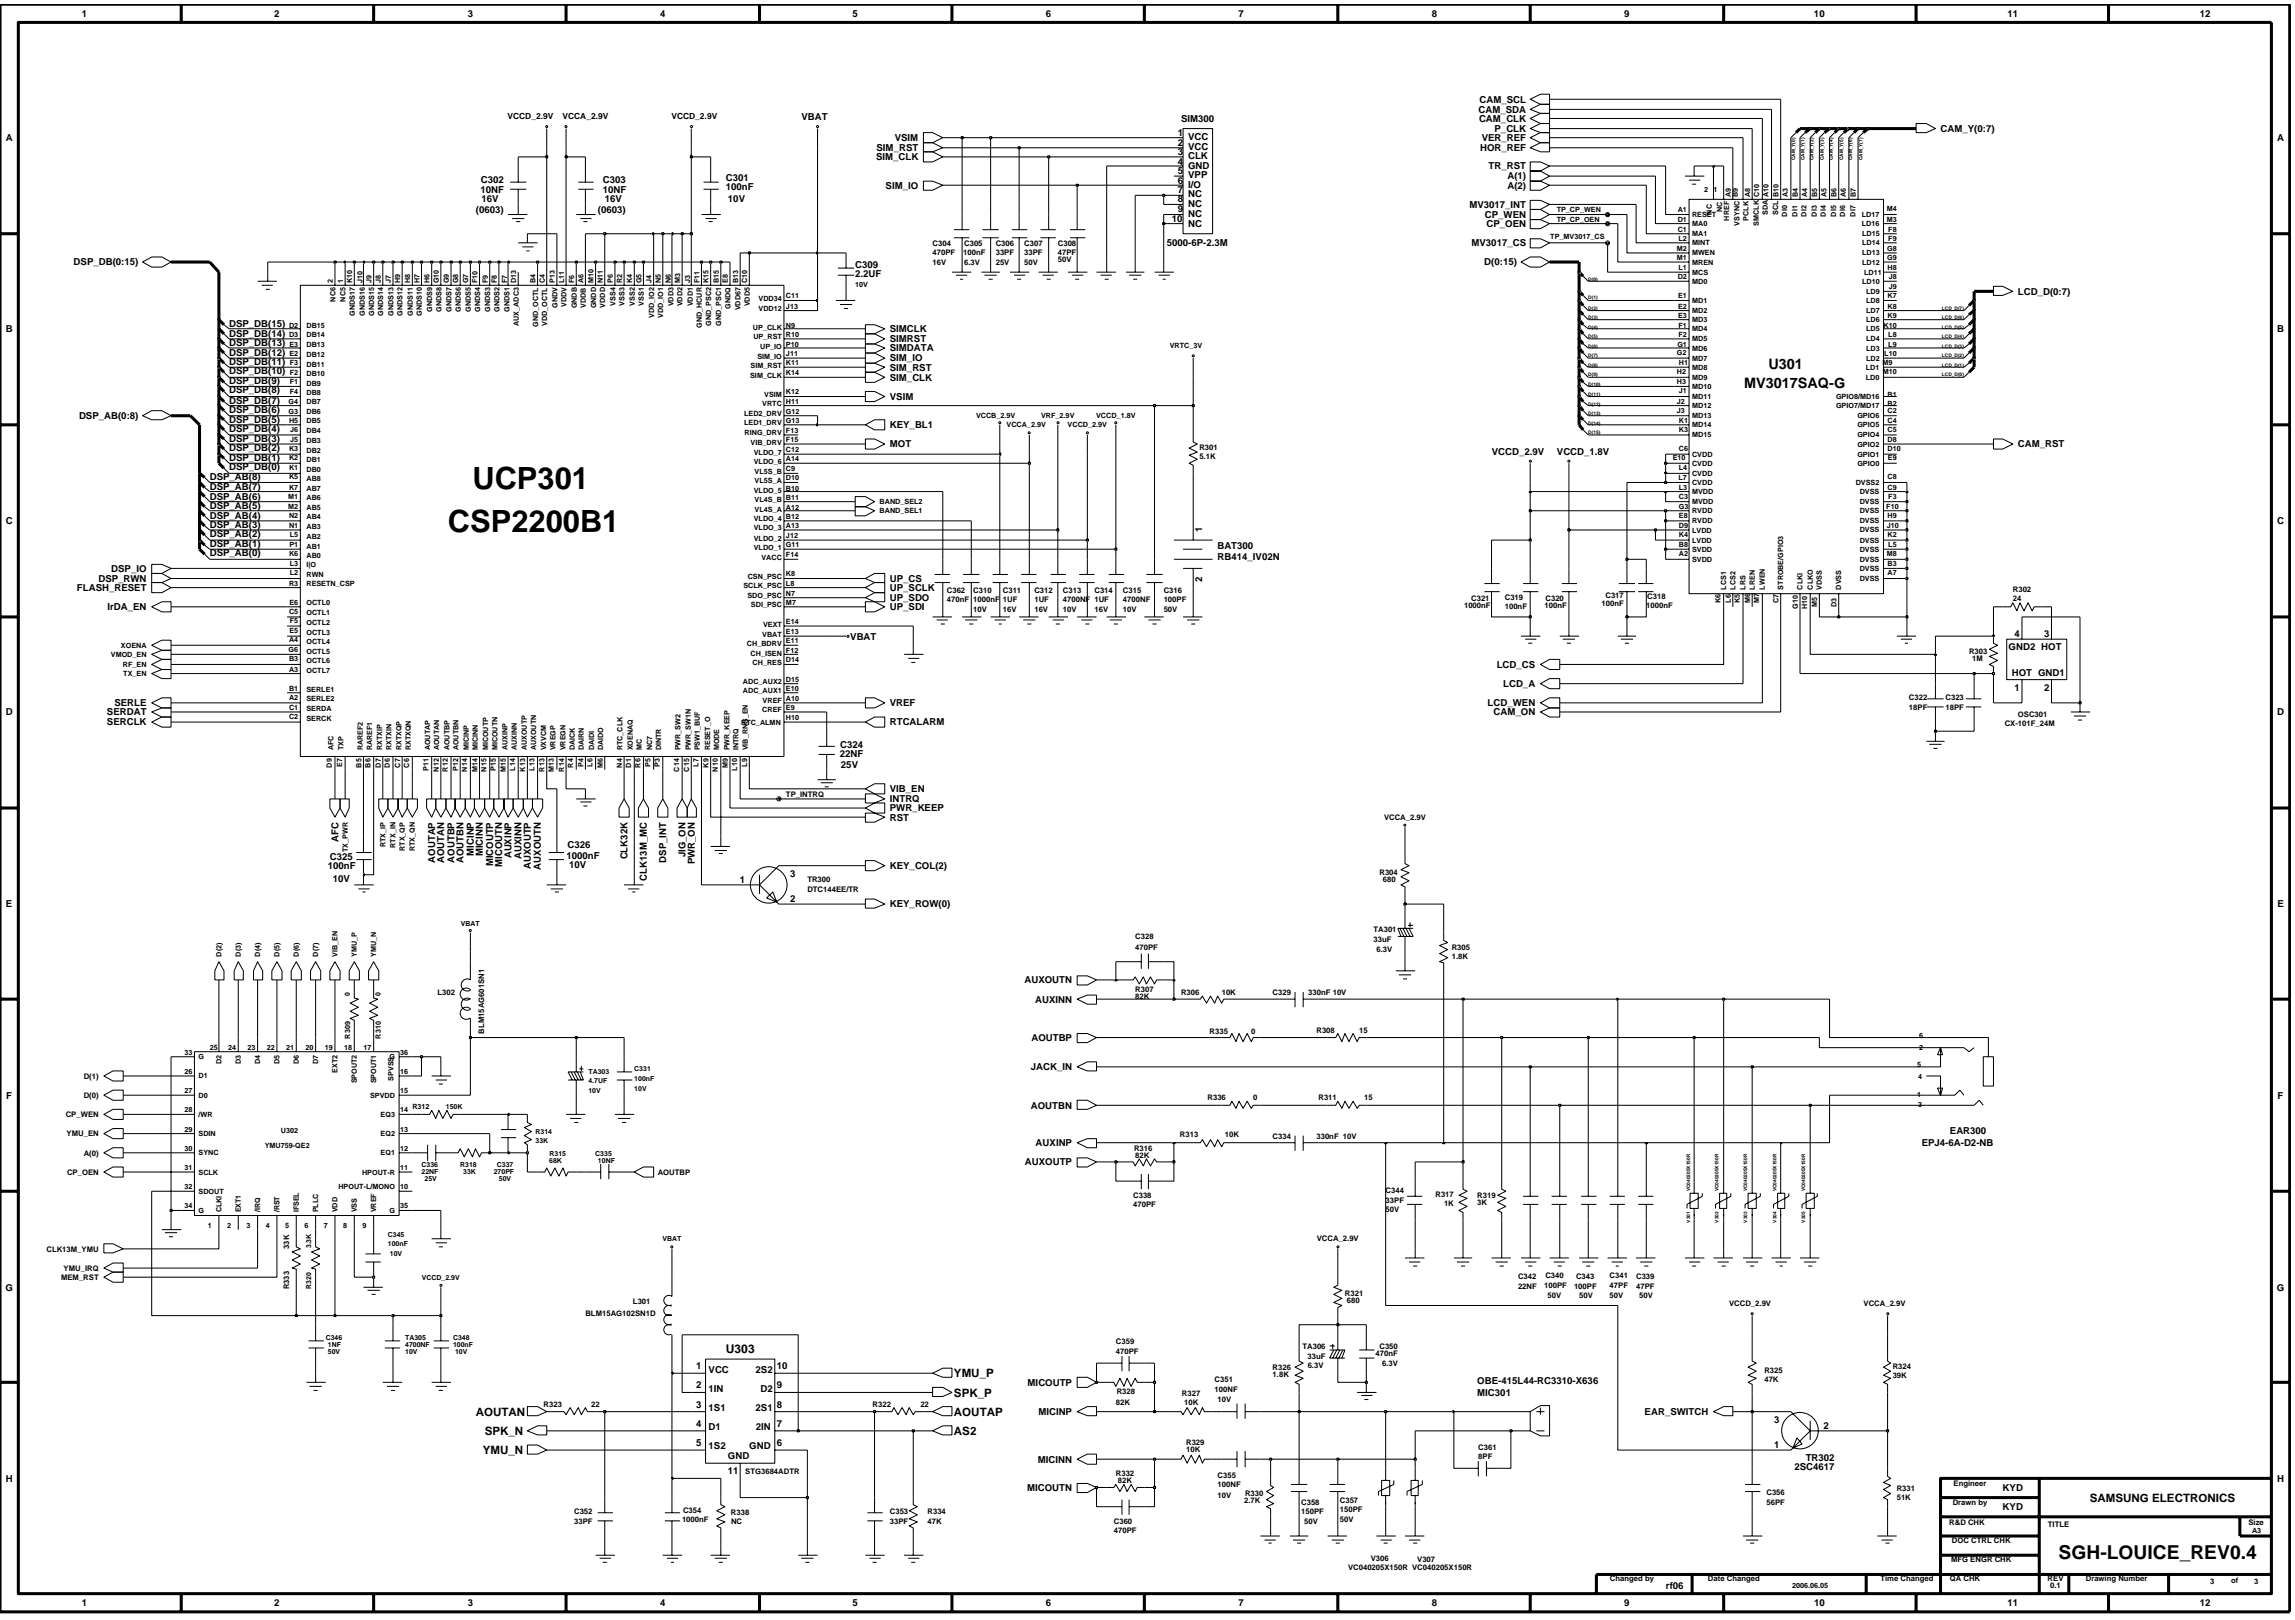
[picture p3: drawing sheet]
<svg xmlns="http://www.w3.org/2000/svg" width="192mm" height="135mm" viewBox="0 0 192 135" stroke-linecap="round" stroke-linejoin="round" font-family="sans-serif">
<defs><g id="words">
<g font-size="2.6">
<text x="39.5" y="40.9">UCP301</text>
<text x="37.5" y="44.5">CSP2200B1</text>
</g>
<text font-size="1.6" x="172.1" y="130.4">SGH-LOUICE_REV0.4</text>
<g font-size="1.2">
<text x="145.8" y="32.4">MV3017SAQ-G</text>
<text x="147.9" y="30.9">U301</text>
</g>
<g font-size="1">
<text x="60.7" y="113.2">U303</text>
<text x="39.8" y="118.4">AOUTAN</text>
<text x="40.5" y="120">SPK_N</text>
<text x="79.8" y="116.8">SPK_P</text>
<text x="79.8" y="120">AS2</text>
<text x="79.8" y="118.4">AOUTAP</text>
<text x="79.8" y="115.2">YMU_P</text>
<text x="40.4" y="121.6">YMU_N</text>
<text x="174.8" y="125.6">SAMSUNG ELECTRONICS</text>
</g>
<g font-size=".8">
<text x="6.8" y="1.4">1</text>
<text x="22.9" y="1.4">2</text>
<text x="39.1" y="1.4">3</text>
<text x="55.2" y="1.4">4</text>
<text x="71.3" y="1.4">5</text>
<text x="87.5" y="1.4">6</text>
<text x="103.6" y="1.4">7</text>
<text x="119.7" y="1.4">8</text>
<text x="135.8" y="1.4">9</text>
<text x="151.7" y="1.4">10</text>
<text x="167.9" y="1.4">11</text>
<text x="184" y="1.4">12</text>
<text x=".5" y="11.8">A</text>
<text x="67" y="10">VBAT</text>
<text x="74.8" y="11.8">VSIM</text>
<text x="98.5" y="11.3">1</text>
<text x="98.8" y="10.2">SIM300</text>
<text x="99.4" y="11.7">VCC</text>
<text x="123.6" y="9.4">CAM_SDA</text>
<text x="123.7" y="10.2">CAM_CLK</text>
<text x="123.7" y="8.6">CAM_SCL</text>
<text x="123.9" y="11.8">VER_REF</text>
<text x="125" y="11">P_CLK</text>
<text x="162.3" y="11">CAM_Y(0:7)</text>
<text x="190.4" y="11.8">A</text>
<text x="39.8" y="17.8">(0603)</text>
<text x="40.2" y="16.2">10NF</text>
<text x="40.2" y="15.3">C302</text>
<text x="40.3" y="16.9">16V</text>
<text x="50" y="17.8">(0603)</text>
<text x="50.4" y="16.2">10NF</text>
<text x="50.4" y="15.3">C303</text>
<text x="50.6" y="16.9">16V</text>
<text x="60.7" y="15.9">100nF</text>
<text x="60.7" y="15.1">C301</text>
<text x="60.9" y="16.9">10V</text>
<text x="73.3" y="13.4">SIM_CLK</text>
<text x="73.3" y="12.6">SIM_RST</text>
<text x="74.1" y="15.8">SIM_IO</text>
<text x="98.5" y="16.9">8</text>
<text x="98.5" y="17.8">9</text>
<text x="98.5" y="12.2">2</text>
<text x="98.5" y="14.6">5</text>
<text x="98.5" y="13">3</text>
<text x="98.5" y="13.8">4</text>
<text x="98.5" y="15.4">6</text>
<text x="98.5" y="16.2">7</text>
<text x="99.4" y="17.3">NC</text>
<text x="99.4" y="12.5">VCC</text>
<text x="99.4" y="14.9">VPP</text>
<text x="99.4" y="13.3">CLK</text>
<text x="99.4" y="14.1">GND</text>
<text x="99.4" y="15.7">I/O</text>
<text x="99.4" y="16.5">NC</text>
<text x="122.9" y="17.4">MV3017_INT</text>
<text x="123.8" y="12.6">HOR_REF</text>
<text x="124.5" y="14.2">TR_RST</text>
<text x="126.1" y="15">A(1)</text>
<text x="126.1" y="15.8">A(2)</text>
<text x="6.2" y="22.2">DSP_DB(0:15)</text>
<text x="71.5" y="23.2">2.2UF</text>
<text x="71.5" y="22.4">C309</text>
<text x="97.6" y="20.6">5000-6P-2.3M</text>
<text x="98" y="18.5">10</text>
<text x="99.4" y="18.1">NC</text>
<text x="99.4" y="19">NC</text>
<text x="123" y="20.6">MV3017_CS</text>
<text x="124.1" y="22.2">D(0:15)</text>
<text x="124.2" y="18.2">CP_WEN</text>
<text x="124.3" y="19">CP_OEN</text>
<text x=".5" y="27.8">B</text>
<text x="19.2" y="27.3">DSP_DB(15)</text>
<text x="19.2" y="28.2">DSP_DB(14)</text>
<text x="19.2" y="28.9">DSP_DB(13)</text>
<text x="19.2" y="29.8">DSP_DB(12)</text>
<text x="74.4" y="27.8">SIMCLK</text>
<text x="74.4" y="29.4">SIMDATA</text>
<text x="74.4" y="28.6">SIMRST</text>
<text x="168.7" y="24.6">LCD_D(0:7)</text>
<text x="190.4" y="27.8">B</text>
<text x="6.6" y="35">DSP_AB(0:8)</text>
<text x="19.2" y="30.5">DSP_DB(11)</text>
<text x="19.2" y="31.3">DSP_DB(10)</text>
<text x="19.2" y="32.1">DSP_DB(9)</text>
<text x="19.2" y="32.9">DSP_DB(8)</text>
<text x="19.2" y="33.7">DSP_DB(7)</text>
<text x="19.2" y="34.5">DSP_DB(6)</text>
<text x="19.2" y="35.4">DSP_DB(5)</text>
<text x="74.4" y="35.8">KEY_BL1</text>
<text x="74.4" y="33.4">VSIM</text>
<text x="74.4" y="31.8">SIM_CLK</text>
<text x="74.4" y="31">SIM_RST</text>
<text x="74.4" y="30.2">SIM_IO</text>
<text x="17.5" y="40.2">DSP_AB(8)</text>
<text x="17.5" y="40.9">DSP_AB(7)</text>
<text x="17.5" y="41.8">DSP_AB(6)</text>
<text x="19.2" y="36.1">DSP_DB(4)</text>
<text x="19.2" y="37">DSP_DB(3)</text>
<text x="19.2" y="37.7">DSP_DB(2)</text>
<text x="19.2" y="38.6">DSP_DB(1)</text>
<text x="19.2" y="39.3">DSP_DB(0)</text>
<text x="74.4" y="37.4">MOT</text>
<text x="124.7" y="38">VCCD_2.9V</text>
<text x="130.2" y="38">VCCD_1.8V</text>
<text x="168.7" y="37.4">CAM_RST</text>
<text x=".5" y="43.8">C</text>
<text x="9.3" y="47.8">DSP_IO</text>
<text x="17.5" y="42.5">DSP_AB(5)</text>
<text x="17.5" y="43.4">DSP_AB(4)</text>
<text x="17.5" y="44.1">DSP_AB(3)</text>
<text x="17.5" y="44.9">DSP_AB(2)</text>
<text x="17.5" y="45.8">DSP_AB(1)</text>
<text x="17.5" y="46.5">DSP_AB(0)</text>
<text x="100.5" y="44.5" transform="rotate(-90 100.5 44.5)">1</text>
<text x="101.8" y="45.9">BAT300</text>
<text x="101.8" y="46.8">RB414_IV02N</text>
<text x="190.4" y="43.8">C</text>
<text x="6.4" y="49.4">FLASH_RESET</text>
<text x="8.2" y="48.7">DSP_RWN</text>
<text x="9" y="51">IrDA_EN</text>
<text x="71.1" y="53.5">VBAT</text>
<text x="74.4" y="50.3">UP_SDO</text>
<text x="74.4" y="49.4">UP_SCLK</text>
<text x="74.4" y="48.7">UP_CS</text>
<text x="74.4" y="51">UP_SDI</text>
<text x="100.5" y="48.7" transform="rotate(-90 100.5 48.7)">2</text>
<text x="168.5" y="53.3">4</text>
<text x="170.9" y="53.3">3</text>
<text x=".5" y="59.8">D</text>
<text x="8.9" y="59.8">SERDAT</text>
<text x="9.6" y="59.1">SERLE</text>
<text x="74.4" y="59.1">VREF</text>
<text x="124.4" y="59.1">LCD_WEN</text>
<text x="124.9" y="59.8">CAM_ON</text>
<text x="125.2" y="55.8">LCD_CS</text>
<text x="125.7" y="57.5">LCD_A</text>
<text x="168" y="54.4">GND2 HOT</text>
<text x="168.2" y="56.5">HOT GND1</text>
<text x="168.5" y="57.8">1</text>
<text x="170.9" y="57.8">2</text>
<text x="190.4" y="59.8">D</text>
<text x="8.9" y="60.7">SERCLK</text>
<text x="70.2" y="63.3">22NF</text>
<text x="70.3" y="62.6">C324</text>
<text x="70.3" y="64.2">25V</text>
<text x="74.4" y="60.7">RTCALARM</text>
<text x="27.6" y="71.9">C325</text>
<text x="28.3" y="70.4" transform="rotate(-90 28.3 70.4)">AFC</text>
<text x="39.6" y="71.6" transform="rotate(-90 39.6 71.6)">MICINP</text>
<text x="40.4" y="71.6" transform="rotate(-90 40.4 71.6)">MICINN</text>
<text x="42.8" y="71.8" transform="rotate(-90 42.8 71.8)">AUXINP</text>
<text x="43.6" y="71.8" transform="rotate(-90 43.6 71.8)">AUXINN</text>
<text x="47.4" y="71.8">1000nF</text>
<text x="47.5" y="71">C326</text>
<text x="52.5" y="71.9" transform="rotate(-90 52.5 71.9)">CLK32K</text>
<text x="57.3" y="71.7" transform="rotate(-90 57.3 71.7)">JIG_ON</text>
<text x="74.4" y="66.2">VIB_EN</text>
<text x="74.4" y="67.1">INTRQ</text>
<text x="74.4" y="67.9">PWR_KEEP</text>
<text x="74.4" y="68.6">RST</text>
<text x=".5" y="75.9">E</text>
<text x="27.4" y="72.7">100nF</text>
<text x="27.8" y="73.7">10V</text>
<text x="36.4" y="72.1" transform="rotate(-90 36.4 72.1)">AOUTAP</text>
<text x="37.1" y="72.2" transform="rotate(-90 37.1 72.2)">AOUTAN</text>
<text x="38" y="72.1" transform="rotate(-90 38 72.1)">AOUTBP</text>
<text x="38.8" y="72.2" transform="rotate(-90 38.8 72.2)">AOUTBN</text>
<text x="41.2" y="72.4" transform="rotate(-90 41.2 72.4)">MICOUTP</text>
<text x="42" y="72.5" transform="rotate(-90 42 72.5)">MICOUTN</text>
<text x="44.4" y="72.7" transform="rotate(-90 44.4 72.7)">AUXOUTP</text>
<text x="45.2" y="72.7" transform="rotate(-90 45.2 72.7)">AUXOUTN</text>
<text x="47.6" y="72.6">10V</text>
<text x="54.1" y="73.6" transform="rotate(-90 54.1 73.6)">CLK13M_MC</text>
<text x="55.7" y="72.1" transform="rotate(-90 55.7 72.1)">DSP_INT</text>
<text x="58.1" y="72.3" transform="rotate(-90 58.1 72.3)">PWR_ON</text>
<text x="61.9" y="73.8">1</text>
<text x="66.1" y="73.3">3</text>
<text x="66.1" y="75.4">2</text>
<text x="74.4" y="72.7">KEY_COL(2)</text>
<text x="74.4" y="75.9">KEY_ROW(0)</text>
<text x="190.4" y="75.9">E</text>
<text x="85.7" y="82.2">AUXOUTN</text>
<text x="86.6" y="83.8">AUXINN</text>
<text x="86.2" y="89.5">JACK_IN</text>
<text x="86.2" y="87">AOUTBP</text>
<text x=".5" y="91.9">F</text>
<text x="86.2" y="92.7">AOUTBN</text>
<text x="86.6" y="95.8">AUXINP</text>
<text x="160.7" y="95.8">EPJ4-6A-D2-NB</text>
<text x="163.1" y="94.8">EAR300</text>
<text x="190.5" y="91.9">F</text>
<text x="85.7" y="97.4">AUXOUTP</text>
<text x=".5" y="107.9">G</text>
<text x="190.4" y="107.9">G</text>
<text x="58.2" y="116.1">2</text>
<text x="58.2" y="117.7">3</text>
<text x="58.2" y="119.3">4</text>
<text x="58.2" y="114.5">1</text>
<text x="59.3" y="116.4">1IN</text>
<text x="59.3" y="118">1S1</text>
<text x="59.3" y="119.6">D1</text>
<text x="59.3" y="114.8">VCC</text>
<text x="63.2" y="118">2S1</text>
<text x="63.2" y="114.8">2S2</text>
<text x="63.2" y="119.6">2IN</text>
<text x="63.6" y="116.4">D2</text>
<text x="65" y="119.3">7</text>
<text x="65" y="117.7">8</text>
<text x="65" y="114.5">10</text>
<text x="65" y="116.1">9</text>
<text x="85.9" y="115.9">MICOUTP</text>
<text x="86.8" y="118.3">MICINP</text>
<text x="123.5" y="116.7">MIC301</text>
<text x="123.5" y="115.7">OBE-415L44-RC3310-X636</text>
<text x="137.5" y="118.3">EAR_SWITCH</text>
<text x="148.4" y="119">3</text>
<text x="152.5" y="119.5">2</text>
<text x=".5" y="123.9">H</text>
<text x="58.2" y="120.9">5</text>
<text x="59.3" y="121.2">1S2</text>
<text x="60.9" y="122">GND</text>
<text x="60.9" y="123.3">11</text>
<text x="62.7" y="121.2">GND</text>
<text x="65" y="120.9">6</text>
<text x="85.9" y="124.7">MICOUTN</text>
<text x="86.8" y="122.3">MICINN</text>
<text x="148.4" y="121.1">1</text>
<text x="150.1" y="122.9">2SC4617</text>
<text x="151" y="122.1">TR302</text>
<text x="167.5" y="124.7">KYD</text>
<text x="190.4" y="123.9">H</text>
<text x="167.5" y="126.3">KYD</text>
<text x="6.8" y="134.3">1</text>
<text x="22.9" y="134.3">2</text>
<text x="39.1" y="134.3">3</text>
<text x="55.2" y="134.3">4</text>
<text x="71.3" y="134.3">5</text>
<text x="87.5" y="134.3">6</text>
<text x="103.6" y="134.3">7</text>
<text x="119.7" y="134.3">8</text>
<text x="135.8" y="134.3">9</text>
<text x="139.3" y="132.9">rf06</text>
<text x="151.7" y="134.3">10</text>
<text x="167.9" y="134.3">11</text>
<text x="184" y="134.3">12</text>
</g>
<g font-size=".7">
<text x="42.4" y="10">VCCD_2.9V</text>
<text x="47" y="10">VCCA_2.9V</text>
<text x="56.1" y="10">VCCD_2.9V</text>
</g>
<g font-size=".6">
<text x="130.2" y="17.7">TP_CP_WEN</text>
<text x="140.3" y="17.8">A1</text>
<text x="142.5" y="16.1">2</text>
<text x="143.2" y="17.9" transform="rotate(-90 143.2 17.9)">NC</text>
<text x="143.3" y="16.1">1</text>
<text x="144" y="17.8" transform="rotate(-90 144 17.8)">NC</text>
<text x="144.7" y="16.5" transform="rotate(-90 144.7 16.5)">A9</text>
<text x="145.3" y="16.5" transform="rotate(-90 145.3 16.5)">B9</text>
<text x="146.3" y="16.5" transform="rotate(-90 146.3 16.5)">A8</text>
<text x="147.1" y="16.5" transform="rotate(-90 147.1 16.5)">C10</text>
<text x="147.8" y="17.9" transform="rotate(-90 147.8 17.9)">SDA</text>
<text x="147.9" y="16.5" transform="rotate(-90 147.9 16.5)">A10</text>
<text x="148.7" y="17.9" transform="rotate(-90 148.7 17.9)">SCL</text>
<text x="148.7" y="16.5" transform="rotate(-90 148.7 16.5)">B10</text>
<text x="149.5" y="16.5" transform="rotate(-90 149.5 16.5)">A3</text>
<text x="150.3" y="16.5" transform="rotate(-90 150.3 16.5)">B4</text>
<text x="151.1" y="16.5" transform="rotate(-90 151.1 16.5)">A4</text>
<text x="152" y="16.5" transform="rotate(-90 152 16.5)">B5</text>
<text x="152.7" y="16.5" transform="rotate(-90 152.7 16.5)">A5</text>
<text x="153.6" y="16.5" transform="rotate(-90 153.6 16.5)">B6</text>
<text x="154.3" y="16.5" transform="rotate(-90 154.3 16.5)">A6</text>
<text x="155.2" y="16.5" transform="rotate(-90 155.2 16.5)">B7</text>
<text x="157.8" y="17.7">M4</text>
<text x="27.8" y="23.7" transform="rotate(-90 27.8 23.7)">2</text>
<text x="28.7" y="23.7" transform="rotate(-90 28.7 23.7)">1</text>
<text x="29.5" y="23.7" transform="rotate(-90 29.5 23.7)">K10</text>
<text x="30.3" y="23.7" transform="rotate(-90 30.3 23.7)">J10</text>
<text x="31.1" y="23.7" transform="rotate(-90 31.1 23.7)">J9</text>
<text x="31.8" y="23.7" transform="rotate(-90 31.8 23.7)">J8</text>
<text x="32.7" y="23.7" transform="rotate(-90 32.7 23.7)">J7</text>
<text x="33.5" y="23.7" transform="rotate(-90 33.5 23.7)">H9</text>
<text x="34.3" y="23.7" transform="rotate(-90 34.3 23.7)">H8</text>
<text x="35.1" y="23.7" transform="rotate(-90 35.1 23.7)">H7</text>
<text x="35.9" y="23.7" transform="rotate(-90 35.9 23.7)">H6</text>
<text x="36.7" y="23.7" transform="rotate(-90 36.7 23.7)">G10</text>
<text x="37.5" y="23.7" transform="rotate(-90 37.5 23.7)">G9</text>
<text x="38.3" y="23.7" transform="rotate(-90 38.3 23.7)">G8</text>
<text x="39.2" y="23.7" transform="rotate(-90 39.2 23.7)">G7</text>
<text x="39.9" y="23.7" transform="rotate(-90 39.9 23.7)">F10</text>
<text x="40.8" y="23.7" transform="rotate(-90 40.8 23.7)">F9</text>
<text x="41.5" y="23.7" transform="rotate(-90 41.5 23.7)">F8</text>
<text x="42.4" y="23.7" transform="rotate(-90 42.4 23.7)">F7</text>
<text x="43.2" y="23.7" transform="rotate(-90 43.2 23.7)">D13</text>
<text x="44.8" y="23.7" transform="rotate(-90 44.8 23.7)">B4</text>
<text x="45.5" y="23.7" transform="rotate(-90 45.5 23.7)">C4</text>
<text x="46.4" y="23.7" transform="rotate(-90 46.4 23.7)">P13</text>
<text x="47.2" y="23.7" transform="rotate(-90 47.2 23.7)">L11</text>
<text x="48" y="23.7" transform="rotate(-90 48 23.7)">F6</text>
<text x="48.8" y="23.7" transform="rotate(-90 48.8 23.7)">A6</text>
<text x="49.6" y="23.7" transform="rotate(-90 49.6 23.7)">M10</text>
<text x="50.4" y="23.7" transform="rotate(-90 50.4 23.7)">N11</text>
<text x="51.3" y="23.7" transform="rotate(-90 51.3 23.7)">P6</text>
<text x="52" y="23.7" transform="rotate(-90 52 23.7)">R2</text>
<text x="52.9" y="23.7" transform="rotate(-90 52.9 23.7)">K4</text>
<text x="53.6" y="23.7" transform="rotate(-90 53.6 23.7)">G5</text>
<text x="54.5" y="23.7" transform="rotate(-90 54.5 23.7)">J4</text>
<text x="55.3" y="23.7" transform="rotate(-90 55.3 23.7)">N5</text>
<text x="56.1" y="23.7" transform="rotate(-90 56.1 23.7)">N6</text>
<text x="56.9" y="23.7" transform="rotate(-90 56.9 23.7)">M3</text>
<text x="57.7" y="23.7" transform="rotate(-90 57.7 23.7)">J3</text>
<text x="58.5" y="23.7" transform="rotate(-90 58.5 23.7)">F11</text>
<text x="59.3" y="23.7" transform="rotate(-90 59.3 23.7)">K15</text>
<text x="60.1" y="23.7" transform="rotate(-90 60.1 23.7)">B15</text>
<text x="60.9" y="23.7" transform="rotate(-90 60.9 23.7)">E8</text>
<text x="61.7" y="23.7" transform="rotate(-90 61.7 23.7)">B13</text>
<text x="62.5" y="23.7" transform="rotate(-90 62.5 23.7)">C10</text>
<text x="78" y="22.2">16V</text>
<text x="78" y="21.3">470PF</text>
<text x="78" y="20.6">C304</text>
<text x="80.5" y="21.3">100nF</text>
<text x="80.6" y="22.2">6.3V</text>
<text x="80.6" y="20.6">C305</text>
<text x="83.3" y="22.2">25V</text>
<text x="83.3" y="21.3">33PF</text>
<text x="83.3" y="20.6">C306</text>
<text x="85.6" y="22.2">50V</text>
<text x="85.6" y="21.3">33PF</text>
<text x="85.6" y="20.6">C307</text>
<text x="88.5" y="20.6">C308</text>
<text x="88.5" y="21.3">47PF</text>
<text x="88.5" y="21.9">50V</text>
<text x="129.6" y="20">TP_MV3017_CS</text>
<text x="130.2" y="18.6">TP_CP_OEN</text>
<text x="140.2" y="21">M2</text>
<text x="140.2" y="21.7">M1</text>
<text x="140.3" y="18.5">D1</text>
<text x="140.3" y="19.4">C1</text>
<text x="140.3" y="23.3">D2</text>
<text x="140.4" y="20.1">L2</text>
<text x="140.4" y="22.6">L1</text>
<text x="141.5" y="21.4">MWEN</text>
<text x="141.5" y="18.1">RESET</text>
<text x="141.5" y="20.5">MINT</text>
<text x="141.5" y="22.1">MREN</text>
<text x="141.5" y="18.9">MA0</text>
<text x="141.5" y="19.8">MA1</text>
<text x="141.5" y="23">MCS</text>
<text x="141.5" y="23.7">MD0</text>
<text x="144.6" y="18.4" transform="rotate(-90 144.6 18.4)">HREF</text>
<text x="145.5" y="18.9" transform="rotate(-90 145.5 18.9)">VSYNC</text>
<text x="146.2" y="18.4" transform="rotate(-90 146.2 18.4)">PCLK</text>
<text x="147.1" y="18.9" transform="rotate(-90 147.1 18.9)">SMCLK</text>
<text x="149.5" y="18.1" transform="rotate(-90 149.5 18.1)">DI0</text>
<text x="150.3" y="18.1" transform="rotate(-90 150.3 18.1)">DI1</text>
<text x="151.1" y="18.1" transform="rotate(-90 151.1 18.1)">DI2</text>
<text x="151.9" y="18.1" transform="rotate(-90 151.9 18.1)">DI3</text>
<text x="152.7" y="18.1" transform="rotate(-90 152.7 18.1)">DI4</text>
<text x="153.5" y="18.1" transform="rotate(-90 153.5 18.1)">DI5</text>
<text x="154.3" y="18.1" transform="rotate(-90 154.3 18.1)">DI6</text>
<text x="155.2" y="18.1" transform="rotate(-90 155.2 18.1)">DI7</text>
<text x="155.7" y="18.9">LD16</text>
<text x="155.7" y="18.1">LD17</text>
<text x="155.7" y="22.1">LD12</text>
<text x="155.7" y="21.4">LD13</text>
<text x="155.7" y="20.5">LD14</text>
<text x="155.7" y="19.8">LD15</text>
<text x="155.7" y="23.7">LD10</text>
<text x="155.9" y="23">LD11</text>
<text x="157.8" y="18.5">M3</text>
<text x="157.8" y="21.7">G9</text>
<text x="157.8" y="21">G8</text>
<text x="157.8" y="22.6">H8</text>
<text x="157.9" y="20.1">F9</text>
<text x="157.9" y="19.4">F8</text>
<text x="157.9" y="23.3">J8</text>
<text x="24.2" y="28.2">D3</text>
<text x="24.2" y="27.4">D2</text>
<text x="24.2" y="29.8">E2</text>
<text x="24.2" y="29">E3</text>
<text x="25.6" y="27.4">DB15</text>
<text x="25.6" y="29.8">DB12</text>
<text x="25.6" y="29.1">DB13</text>
<text x="25.6" y="28.2">DB14</text>
<text x="28.1" y="25.2" transform="rotate(-90 28.1 25.2)">NC6</text>
<text x="28.9" y="25.2" transform="rotate(-90 28.9 25.2)">NC5</text>
<text x="29.7" y="26.4" transform="rotate(-90 29.7 26.4)">GNDS17</text>
<text x="30.5" y="26.4" transform="rotate(-90 30.5 26.4)">GNDS16</text>
<text x="31.3" y="26.4" transform="rotate(-90 31.3 26.4)">GNDS15</text>
<text x="32.1" y="26.4" transform="rotate(-90 32.1 26.4)">GNDS14</text>
<text x="32.9" y="26.4" transform="rotate(-90 32.9 26.4)">GNDS13</text>
<text x="33.7" y="26.4" transform="rotate(-90 33.7 26.4)">GNDS12</text>
<text x="34.5" y="26.4" transform="rotate(-90 34.5 26.4)">GNDS11</text>
<text x="35.3" y="26.4" transform="rotate(-90 35.3 26.4)">GNDS10</text>
<text x="36.1" y="26.1" transform="rotate(-90 36.1 26.1)">GNDS9</text>
<text x="36.9" y="26.1" transform="rotate(-90 36.9 26.1)">GNDS8</text>
<text x="37.8" y="26.1" transform="rotate(-90 37.8 26.1)">GNDS7</text>
<text x="38.5" y="26.1" transform="rotate(-90 38.5 26.1)">GNDS6</text>
<text x="39.4" y="26.1" transform="rotate(-90 39.4 26.1)">GNDS5</text>
<text x="40.1" y="26.1" transform="rotate(-90 40.1 26.1)">GNDS4</text>
<text x="41" y="26.1" transform="rotate(-90 41 26.1)">GNDS3</text>
<text x="41.8" y="26.1" transform="rotate(-90 41.8 26.1)">GNDS2</text>
<text x="42.6" y="26.1" transform="rotate(-90 42.6 26.1)">GNDS1</text>
<text x="43.4" y="27.3" transform="rotate(-90 43.4 27.3)">AUX_ADC3</text>
<text x="45" y="27.3" transform="rotate(-90 45 27.3)">GND_OCTL</text>
<text x="45.8" y="27.3" transform="rotate(-90 45.8 27.3)">VDD_OCTL</text>
<text x="46.6" y="25.8" transform="rotate(-90 46.6 25.8)">GNDV</text>
<text x="47.4" y="25.7" transform="rotate(-90 47.4 25.7)">VDDV</text>
<text x="48.2" y="25.8" transform="rotate(-90 48.2 25.8)">GNDB</text>
<text x="49" y="25.7" transform="rotate(-90 49 25.7)">VDDB</text>
<text x="49.8" y="25.8" transform="rotate(-90 49.8 25.8)">GNDD</text>
<text x="50.6" y="25.7" transform="rotate(-90 50.6 25.7)">VDDD</text>
<text x="51.5" y="25.6" transform="rotate(-90 51.5 25.6)">VSS4</text>
<text x="52.2" y="25.6" transform="rotate(-90 52.2 25.6)">VSS3</text>
<text x="53.1" y="25.6" transform="rotate(-90 53.1 25.6)">VSS2</text>
<text x="53.8" y="25.6" transform="rotate(-90 53.8 25.6)">VSS1</text>
<text x="54.7" y="26.6" transform="rotate(-90 54.7 26.6)">VDD_IO2</text>
<text x="55.5" y="26.6" transform="rotate(-90 55.5 26.6)">VDD_IO1</text>
<text x="56.3" y="25.6" transform="rotate(-90 56.3 25.6)">VDD3</text>
<text x="57.1" y="25.6" transform="rotate(-90 57.1 25.6)">VDD2</text>
<text x="57.9" y="25.6" transform="rotate(-90 57.9 25.6)">VDD1</text>
<text x="58.7" y="27.4" transform="rotate(-90 58.7 27.4)">GND_HCUR</text>
<text x="59.5" y="27.3" transform="rotate(-90 59.5 27.3)">GND_PSC2</text>
<text x="60.3" y="27.3" transform="rotate(-90 60.3 27.3)">GND_PSC1</text>
<text x="61.1" y="25.8" transform="rotate(-90 61.1 25.8)">GNDQ</text>
<text x="61.9" y="26" transform="rotate(-90 61.9 26)">VDD67</text>
<text x="62.7" y="25.6" transform="rotate(-90 62.7 25.6)">VDD5</text>
<text x="63" y="27.6">UP_CLK</text>
<text x="63" y="28.4">UP_RST</text>
<text x="63.3" y="30">SIM_IO</text>
<text x="63.4" y="26">VDD12</text>
<text x="63.4" y="25.2">VDD34</text>
<text x="63.6" y="29.2">UP_IO</text>
<text x="65.7" y="25.8">J13</text>
<text x="65.7" y="25">C11</text>
<text x="65.7" y="27.4">N9</text>
<text x="65.7" y="29">P10</text>
<text x="65.7" y="28.2">R10</text>
<text x="65.7" y="29.8">J11</text>
<text x="71.5" y="24">10V</text>
<text x="97.8" y="29.1">VRTC_3V</text>
<text x="140.2" y="29.7">G2</text>
<text x="140.3" y="29">G1</text>
<text x="140.3" y="25.8">E2</text>
<text x="140.3" y="26.6">E3</text>
<text x="140.3" y="25">E1</text>
<text x="140.4" y="27.4">F1</text>
<text x="140.4" y="28.2">F2</text>
<text x="141.5" y="27.7">MD4</text>
<text x="141.5" y="28.5">MD5</text>
<text x="141.5" y="29.3">MD6</text>
<text x="141.5" y="26.2">MD2</text>
<text x="141.5" y="26.9">MD3</text>
<text x="141.5" y="25.3">MD1</text>
<text x="156.1" y="29.3">LD3</text>
<text x="156.1" y="28.5">LD4</text>
<text x="156.1" y="27.7">LD5</text>
<text x="156.1" y="26.9">LD6</text>
<text x="156.1" y="26.2">LD7</text>
<text x="156.1" y="25.3">LD8</text>
<text x="156.1" y="24.6">LD9</text>
<text x="157.5" y="27.4">K10</text>
<text x="157.6" y="29.8">L10</text>
<text x="157.8" y="26.6">K9</text>
<text x="157.8" y="25.8">K8</text>
<text x="157.8" y="25">K7</text>
<text x="157.9" y="29">L9</text>
<text x="157.9" y="28.2">L8</text>
<text x="157.9" y="24.2">J9</text>
<text x="24.1" y="34.6">G3</text>
<text x="24.1" y="33.7">G4</text>
<text x="24.2" y="35.4">H5</text>
<text x="24.2" y="33">F4</text>
<text x="24.2" y="32.1">F1</text>
<text x="24.2" y="31.4">F2</text>
<text x="24.2" y="30.5">F3</text>
<text x="25.6" y="35.4">DB5</text>
<text x="25.6" y="34.6">DB6</text>
<text x="25.6" y="33.8">DB7</text>
<text x="25.6" y="33">DB8</text>
<text x="25.6" y="32.3">DB9</text>
<text x="25.6" y="31.4">DB10</text>
<text x="25.6" y="30.7">DB11</text>
<text x="62.2" y="35.6">LED1_DRV</text>
<text x="62.2" y="34.8">LED2_DRV</text>
<text x="62.7" y="31.6">SIM_CLK</text>
<text x="62.8" y="30.7">SIM_RST</text>
<text x="63.7" y="34">VRTC</text>
<text x="63.9" y="33.2">VSIM</text>
<text x="65.7" y="33.7">H11</text>
<text x="65.7" y="33">K12</text>
<text x="65.7" y="31.4">K14</text>
<text x="65.7" y="30.5">K11</text>
<text x="65.7" y="35.4">G13</text>
<text x="65.7" y="34.6">G12</text>
<text x="81.6" y="35">VCCB_2.9V</text>
<text x="84.2" y="35.7">VCCA_2.9V</text>
<text x="87.1" y="35">VRF_2.9V</text>
<text x="89.3" y="35.7">VCCD_2.9V</text>
<text x="91.7" y="35">VCCD_1.8V</text>
<text x="140.2" y="31.3">H2</text>
<text x="140.2" y="32.1">H3</text>
<text x="140.2" y="33.7">J2</text>
<text x="140.2" y="34.5">J3</text>
<text x="140.4" y="30.5">H1</text>
<text x="140.4" y="32.9">J1</text>
<text x="140.4" y="35.4">K1</text>
<text x="141.5" y="30.2">MD7</text>
<text x="141.5" y="30.9">MD8</text>
<text x="141.5" y="31.8">MD9</text>
<text x="141.5" y="32.5">MD10</text>
<text x="141.5" y="33.4">MD11</text>
<text x="141.5" y="34.1">MD12</text>
<text x="141.5" y="35">MD13</text>
<text x="141.5" y="35.7">MD14</text>
<text x="153.5" y="33.4">GPIO8/MD16</text>
<text x="153.5" y="34.1">GPIO7/MD17</text>
<text x="155.3" y="35.7">GPIO5</text>
<text x="155.3" y="35">GPIO6</text>
<text x="156" y="31.8">LD0</text>
<text x="156" y="30.9">LD1</text>
<text x="156.1" y="30.2">LD2</text>
<text x="157.4" y="30.5">M9</text>
<text x="157.4" y="31.3">M10</text>
<text x="157.8" y="35.4">C4</text>
<text x="157.8" y="34.5">C2</text>
<text x="157.8" y="33.2">B1</text>
<text x="157.8" y="33.9">B2</text>
<text x="24.1" y="41.7">M1</text>
<text x="24.2" y="40.9">K7</text>
<text x="24.2" y="40.1">K5</text>
<text x="24.2" y="37.7">K3</text>
<text x="24.2" y="39.3">K1</text>
<text x="24.2" y="38.5">K2</text>
<text x="24.3" y="37">J5</text>
<text x="24.3" y="36.1">J6</text>
<text x="25.6" y="41.8">AB6</text>
<text x="25.6" y="41.1">AB7</text>
<text x="25.6" y="40.2">AB8</text>
<text x="25.6" y="37.8">DB2</text>
<text x="25.6" y="37">DB3</text>
<text x="25.6" y="36.2">DB4</text>
<text x="25.6" y="39.5">DB0</text>
<text x="25.6" y="38.6">DB1</text>
<text x="62.3" y="36.4">RING_DRV</text>
<text x="62.8" y="37.2">VIB_DRV</text>
<text x="63" y="41.2">VLDO_5</text>
<text x="63" y="38.8">VLDO_6</text>
<text x="63" y="38">VLDO_7</text>
<text x="63.1" y="40.4">VL5S_A</text>
<text x="63.1" y="39.6">VL5S_B</text>
<text x="63.1" y="42">VL4S_B</text>
<text x="65.7" y="40.2">D10</text>
<text x="65.7" y="39.4">C9</text>
<text x="65.7" y="41">B10</text>
<text x="65.7" y="38.6">A14</text>
<text x="65.7" y="37.8">C12</text>
<text x="65.7" y="36.2">F13</text>
<text x="65.7" y="37">F15</text>
<text x="65.7" y="41.8">B11</text>
<text x="100.3" y="37.6">R301</text>
<text x="100.3" y="38.4">5.1K</text>
<text x="139.9" y="38.5">E10</text>
<text x="140.4" y="40.2">L7</text>
<text x="140.4" y="40.9">L3</text>
<text x="140.4" y="41.7">C3</text>
<text x="140.4" y="37.7">C6</text>
<text x="140.4" y="39.3">L4</text>
<text x="140.4" y="36.1">K3</text>
<text x="141.5" y="41.3">MVDD</text>
<text x="141.5" y="38.2">CVDD</text>
<text x="141.5" y="38.9">CVDD</text>
<text x="141.5" y="39.8">CVDD</text>
<text x="141.5" y="40.6">CVDD</text>
<text x="141.5" y="36.6">MD15</text>
<text x="155.2" y="40.6">DVSS2</text>
<text x="155.3" y="38.9">GPIO0</text>
<text x="155.3" y="38.2">GPIO1</text>
<text x="155.3" y="37.3">GPIO2</text>
<text x="155.3" y="36.6">GPIO4</text>
<text x="155.5" y="41.3">DVSS</text>
<text x="157.8" y="40.9">C9</text>
<text x="157.8" y="40.1">C8</text>
<text x="157.8" y="37">D8</text>
<text x="157.8" y="36.1">C5</text>
<text x="157.8" y="37.7">D10</text>
<text x="157.9" y="38.5">E9</text>
<text x="157.9" y="41.7">F3</text>
<text x="24.1" y="42.5">M2</text>
<text x="24.2" y="43.3">N2</text>
<text x="24.2" y="46.5">K6</text>
<text x="24.2" y="44.1">N1</text>
<text x="24.2" y="45.8">P1</text>
<text x="24.2" y="47.4">L3</text>
<text x="24.2" y="44.9">L5</text>
<text x="25.6" y="42.7">AB5</text>
<text x="25.6" y="47.4">I|O</text>
<text x="25.6" y="46.6">AB0</text>
<text x="25.6" y="45.9">AB1</text>
<text x="25.6" y="45">AB2</text>
<text x="25.6" y="44.3">AB3</text>
<text x="25.6" y="43.4">AB4</text>
<text x="63" y="46">VLDO_1</text>
<text x="63" y="45.2">VLDO_2</text>
<text x="63" y="44.4">VLDO_3</text>
<text x="63" y="43.6">VLDO_4</text>
<text x="63.1" y="42.8">VL4S_A</text>
<text x="63.7" y="46.8">VACC</text>
<text x="65.7" y="45.8">G11</text>
<text x="65.7" y="45">J12</text>
<text x="65.7" y="44.1">A13</text>
<text x="65.7" y="43.4">B12</text>
<text x="65.7" y="42.6">A12</text>
<text x="65.7" y="46.6">F14</text>
<text x="73.6" y="42.9">BAND_SEL1</text>
<text x="73.6" y="42.2">BAND_SEL2</text>
<text x="140.4" y="43.3">E8</text>
<text x="140.4" y="45.8">B8</text>
<text x="140.4" y="46.5">A2</text>
<text x="140.4" y="42.5">G3</text>
<text x="140.4" y="44.1">D9</text>
<text x="140.4" y="44.9">K4</text>
<text x="141.5" y="43.8">RVDD</text>
<text x="141.5" y="46.1">SVDD</text>
<text x="141.5" y="47">SVDD</text>
<text x="141.5" y="42.2">MVDD</text>
<text x="141.5" y="42.9">RVDD</text>
<text x="141.5" y="44.5">LVDD</text>
<text x="141.5" y="45.4">LVDD</text>
<text x="155.5" y="47">DVSS</text>
<text x="155.5" y="47.7">DVSS</text>
<text x="155.5" y="42.2">DVSS</text>
<text x="155.5" y="42.9">DVSS</text>
<text x="155.5" y="43.8">DVSS</text>
<text x="155.5" y="44.5">DVSS</text>
<text x="155.5" y="45.4">DVSS</text>
<text x="155.5" y="46.1">DVSS</text>
<text x="157.7" y="42.5">F10</text>
<text x="157.8" y="46.5">M8</text>
<text x="157.8" y="44.1">J10</text>
<text x="157.8" y="43.3">H9</text>
<text x="157.8" y="44.9">K2</text>
<text x="157.8" y="47.4">B3</text>
<text x="157.9" y="45.8">L5</text>
<text x="24.2" y="53.7">A4</text>
<text x="24.2" y="49">R3</text>
<text x="24.2" y="51.3">C5</text>
<text x="24.2" y="50.6">E6</text>
<text x="24.2" y="52.9">E5</text>
<text x="24.2" y="48.1">L2</text>
<text x="24.2" y="52.1">F5</text>
<text x="25.6" y="49">RESETN_CSP</text>
<text x="25.6" y="48.2">RWN</text>
<text x="25.6" y="50.6">OCTL0</text>
<text x="25.6" y="51.5">OCTL1</text>
<text x="25.6" y="52.2">OCTL2</text>
<text x="25.6" y="53.1">OCTL3</text>
<text x="25.6" y="53.8">OCTL4</text>
<text x="62.2" y="49.2">SCLK_PSC</text>
<text x="62.5" y="54">CH_BDRV</text>
<text x="62.5" y="50">SDO_PSC</text>
<text x="62.5" y="48.4">CSN_PSC</text>
<text x="62.8" y="50.8">SDI_PSC</text>
<text x="63.7" y="53.2">VBAT</text>
<text x="63.8" y="52.4">VEXT</text>
<text x="65.7" y="52.2">E14</text>
<text x="65.7" y="53.8">E11</text>
<text x="65.7" y="48.2">K8</text>
<text x="65.7" y="49">L8</text>
<text x="65.7" y="50.6">M7</text>
<text x="65.7" y="49.8">N7</text>
<text x="65.7" y="53">E13</text>
<text x="79.2" y="50.3">470nF 1000nF 1UF</text>
<text x="79.2" y="49.6">C362</text>
<text x="81.4" y="49.6">C310</text>
<text x="81.4" y="51.2">10V</text>
<text x="83.9" y="51.2">16V</text>
<text x="83.9" y="49.6">C311</text>
<text x="86.5" y="51.2">16V</text>
<text x="86.5" y="49.6">C312</text>
<text x="86.5" y="50.3">1UF</text>
<text x="88.9" y="51.2">10V</text>
<text x="88.9" y="50.3">4700NF 1UF</text>
<text x="88.9" y="49.6">C313</text>
<text x="91.5" y="49.6">C314</text>
<text x="91.5" y="51.2">16V</text>
<text x="93.9" y="50.3">4700NF</text>
<text x="93.9" y="49.6">C315</text>
<text x="93.9" y="51.2">10V</text>
<text x="97.3" y="50.3">100PF</text>
<text x="97.3" y="51.2">50V</text>
<text x="97.3" y="49.6">C316</text>
<text x="122.4" y="50.8">1000nF</text>
<text x="123" y="50.2">C321</text>
<text x="125.8" y="50.9">100nF</text>
<text x="125.8" y="50.2">C319</text>
<text x="129.2" y="50.8">100nF</text>
<text x="129.2" y="50.2">C320</text>
<text x="133.9" y="50.7">100nF</text>
<text x="134.3" y="50">C317</text>
<text x="137.7" y="50.9">1000nF</text>
<text x="137.7" y="50.1">C318</text>
<text x="143.9" y="50.4" transform="rotate(-90 143.9 50.4)">K6</text>
<text x="144.3" y="49.3" transform="rotate(-90 144.3 49.3)">LCS1</text>
<text x="144.7" y="50.4" transform="rotate(-90 144.7 50.4)">L6</text>
<text x="145.1" y="49.3" transform="rotate(-90 145.1 49.3)">LCS2</text>
<text x="145.5" y="50.4" transform="rotate(-90 145.5 50.4)">K5</text>
<text x="146" y="49.3" transform="rotate(-90 146 49.3)">LRS</text>
<text x="146.3" y="50.4" transform="rotate(-90 146.3 50.4)">M6</text>
<text x="146.7" y="49.3" transform="rotate(-90 146.7 49.3)">LREN</text>
<text x="147.1" y="50.4" transform="rotate(-90 147.1 50.4)">M7</text>
<text x="147.6" y="49.3" transform="rotate(-90 147.6 49.3)">LWEN</text>
<text x="148.7" y="50.4" transform="rotate(-90 148.7 50.4)">C7</text>
<text x="149.1" y="49.3" transform="rotate(-90 149.1 49.3)">STROBE/GPIO3</text>
<text x="150.3" y="50.9" transform="rotate(-90 150.3 50.9)">G10</text>
<text x="150.7" y="49.3" transform="rotate(-90 150.7 49.3)">CLKI</text>
<text x="151.1" y="50.9" transform="rotate(-90 151.1 50.9)">H10</text>
<text x="151.6" y="49.3" transform="rotate(-90 151.6 49.3)">CLKO</text>
<text x="152" y="50.7" transform="rotate(-90 152 50.7)">M5</text>
<text x="152.4" y="49.3" transform="rotate(-90 152.4 49.3)">VDSS</text>
<text x="153.6" y="50.7" transform="rotate(-90 153.6 50.7)">D3</text>
<text x="154" y="49.3" transform="rotate(-90 154 49.3)">DVSS</text>
<text x="155.5" y="48.6">DVSS</text>
<text x="157.8" y="48.1">A7</text>
<text x="168.3" y="50.2">24</text>
<text x="168.3" y="49.5">R302</text>
<text x="9.3" y="54.9">VMOD_EN</text>
<text x="10.1" y="54.2">XOENA</text>
<text x="10.3" y="55.8">RF_EN</text>
<text x="10.3" y="56.5">TX_EN</text>
<text x="24.1" y="54.5">G6</text>
<text x="24.2" y="55.3">B3</text>
<text x="24.2" y="56.2">A3</text>
<text x="24.2" y="59.4">C1</text>
<text x="24.2" y="57.8">B1</text>
<text x="24.2" y="58.5">A2</text>
<text x="25.6" y="54.7">OCTL5</text>
<text x="25.6" y="55.4">OCTL6</text>
<text x="25.6" y="56.3">OCTL7</text>
<text x="25.6" y="59.5">SERDA</text>
<text x="25.6" y="57.9">SERLE1</text>
<text x="25.6" y="58.6">SERLE2</text>
<text x="62.1" y="58">ADC_AUX1</text>
<text x="62.1" y="57.2">ADC_AUX2</text>
<text x="62.8" y="54.8">CH_ISEN</text>
<text x="62.9" y="55.6">CH_RES</text>
<text x="63.7" y="59.6">CREF</text>
<text x="63.8" y="58.8">VREF</text>
<text x="65.7" y="58.6">A10</text>
<text x="65.7" y="54.6">F12</text>
<text x="65.7" y="55.4">D14</text>
<text x="65.7" y="59.4">E9</text>
<text x="65.7" y="57.8">E10</text>
<text x="65.7" y="57">D15</text>
<text x="159.6" y="59.4">18PF</text>
<text x="159.6" y="58.5">C322</text>
<text x="162.7" y="58.5">C323</text>
<text x="162.7" y="59.4">18PF</text>
<text x="164.7" y="54.7">R303</text>
<text x="164.9" y="55.3">1M</text>
<text x="168.7" y="59.9">OSC301</text>
<text x="24.2" y="60.1">C2</text>
<text x="25.6" y="60.3">SERCK</text>
<text x="27.8" y="64.2" transform="rotate(-90 27.8 64.2)">D9</text>
<text x="27.9" y="62.7" transform="rotate(-90 27.9 62.7)">AFC</text>
<text x="28.6" y="64.2" transform="rotate(-90 28.6 64.2)">E7</text>
<text x="28.7" y="62.7" transform="rotate(-90 28.7 62.7)">TXP</text>
<text x="30.2" y="64.2" transform="rotate(-90 30.2 64.2)">B5</text>
<text x="30.3" y="62.7" transform="rotate(-90 30.3 62.7)">RAREF2</text>
<text x="31" y="64.2" transform="rotate(-90 31 64.2)">B6</text>
<text x="31.1" y="62.7" transform="rotate(-90 31.1 62.7)">RAREF1</text>
<text x="31.8" y="64.2" transform="rotate(-90 31.8 64.2)">D7</text>
<text x="32" y="62.7" transform="rotate(-90 32 62.7)">RXTXIP</text>
<text x="32.6" y="64.2" transform="rotate(-90 32.6 64.2)">D6</text>
<text x="32.7" y="62.7" transform="rotate(-90 32.7 62.7)">RXTXIN</text>
<text x="33.5" y="64.2" transform="rotate(-90 33.5 64.2)">C7</text>
<text x="33.6" y="62.7" transform="rotate(-90 33.6 62.7)">RXTXQP</text>
<text x="34.2" y="64.2" transform="rotate(-90 34.2 64.2)">C6</text>
<text x="34.4" y="62.7" transform="rotate(-90 34.4 62.7)">RXTXQN</text>
<text x="35.8" y="64.5" transform="rotate(-90 35.8 64.5)">P11</text>
<text x="36" y="62.7" transform="rotate(-90 36 62.7)">AOUTAP</text>
<text x="36.7" y="64.5" transform="rotate(-90 36.7 64.5)">N12</text>
<text x="36.7" y="62.7" transform="rotate(-90 36.7 62.7)">AOUTAN</text>
<text x="37.5" y="64.5" transform="rotate(-90 37.5 64.5)">R12</text>
<text x="37.6" y="62.7" transform="rotate(-90 37.6 62.7)">AOUTBP</text>
<text x="38.3" y="64.5" transform="rotate(-90 38.3 64.5)">P12</text>
<text x="38.4" y="62.7" transform="rotate(-90 38.4 62.7)">AOUTBN</text>
<text x="39.1" y="64.5" transform="rotate(-90 39.1 64.5)">N14</text>
<text x="39.2" y="62.7" transform="rotate(-90 39.2 62.7)">MICINP</text>
<text x="39.9" y="64.6" transform="rotate(-90 39.9 64.6)">M14</text>
<text x="40" y="62.7" transform="rotate(-90 40 62.7)">MICINN</text>
<text x="40.7" y="64.5" transform="rotate(-90 40.7 64.5)">N15</text>
<text x="40.8" y="62.7" transform="rotate(-90 40.8 62.7)">MICOUTP</text>
<text x="41.5" y="64.5" transform="rotate(-90 41.5 64.5)">P15</text>
<text x="41.6" y="62.7" transform="rotate(-90 41.6 62.7)">MICOUTN</text>
<text x="42.3" y="64.6" transform="rotate(-90 42.3 64.6)">M15</text>
<text x="42.4" y="62.7" transform="rotate(-90 42.4 62.7)">AUXINP</text>
<text x="43.1" y="64.5" transform="rotate(-90 43.1 64.5)">L14</text>
<text x="43.2" y="62.7" transform="rotate(-90 43.2 62.7)">AUXINN</text>
<text x="43.9" y="64.5" transform="rotate(-90 43.9 64.5)">K13</text>
<text x="44.1" y="62.7" transform="rotate(-90 44.1 62.7)">AUXOUTP</text>
<text x="44.7" y="64.5" transform="rotate(-90 44.7 64.5)">L13</text>
<text x="44.8" y="62.7" transform="rotate(-90 44.8 62.7)">AUXOUTN</text>
<text x="45.5" y="64.5" transform="rotate(-90 45.5 64.5)">R13</text>
<text x="45.7" y="62.8" transform="rotate(-90 45.7 62.8)">VXVCM</text>
<text x="46.3" y="64.6" transform="rotate(-90 46.3 64.6)">M13</text>
<text x="46.4" y="62.7" transform="rotate(-90 46.4 62.7)">VREGP</text>
<text x="47.2" y="64.5" transform="rotate(-90 47.2 64.5)">R14</text>
<text x="47.3" y="62.7" transform="rotate(-90 47.3 62.7)">VREGN</text>
<text x="47.9" y="64.2" transform="rotate(-90 47.9 64.2)">R4</text>
<text x="48.1" y="62.7" transform="rotate(-90 48.1 62.7)">DAICK</text>
<text x="48.8" y="64.2" transform="rotate(-90 48.8 64.2)">P4</text>
<text x="48.8" y="62.7" transform="rotate(-90 48.8 62.7)">DAIRN</text>
<text x="49.5" y="64.1" transform="rotate(-90 49.5 64.1)">L6</text>
<text x="49.7" y="62.7" transform="rotate(-90 49.7 62.7)">DAIDI</text>
<text x="50.4" y="64.3" transform="rotate(-90 50.4 64.3)">M6</text>
<text x="50.4" y="62.7" transform="rotate(-90 50.4 62.7)">DAIDO</text>
<text x="52" y="64.2" transform="rotate(-90 52 64.2)">N4</text>
<text x="52.1" y="62.7" transform="rotate(-90 52.1 62.7)">RTC_CLK</text>
<text x="52.8" y="64.2" transform="rotate(-90 52.8 64.2)">D1</text>
<text x="52.9" y="62.8" transform="rotate(-90 52.9 62.8)">XOENAQ</text>
<text x="53.5" y="64.2" transform="rotate(-90 53.5 64.2)">R6</text>
<text x="53.7" y="62.7" transform="rotate(-90 53.7 62.7)">MC</text>
<text x="54.4" y="64.2" transform="rotate(-90 54.4 64.2)">P5</text>
<text x="54.5" y="62.7" transform="rotate(-90 54.5 62.7)">NC7</text>
<text x="55.2" y="64.2" transform="rotate(-90 55.2 64.2)">P3</text>
<text x="55.3" y="62.7" transform="rotate(-90 55.3 62.7)">DINTR</text>
<text x="56.8" y="64.5" transform="rotate(-90 56.8 64.5)">C14</text>
<text x="56.9" y="62.7" transform="rotate(-90 56.9 62.7)">PWR_SW2</text>
<text x="57.6" y="64.5" transform="rotate(-90 57.6 64.5)">C15</text>
<text x="57.8" y="62.7" transform="rotate(-90 57.8 62.7)">PWR_SW1N</text>
<text x="58.4" y="64.1" transform="rotate(-90 58.4 64.1)">L7</text>
<text x="58.5" y="62.7" transform="rotate(-90 58.5 62.7)">PSW1_BUF</text>
<text x="59.3" y="64.2" transform="rotate(-90 59.3 64.2)">K9</text>
<text x="59.4" y="62.7" transform="rotate(-90 59.4 62.7)">RESET_O</text>
<text x="60" y="64.5" transform="rotate(-90 60 64.5)">N10</text>
<text x="60.1" y="62.7" transform="rotate(-90 60.1 62.7)">MODE</text>
<text x="60.9" y="64.3" transform="rotate(-90 60.9 64.3)">M9</text>
<text x="61" y="62.7" transform="rotate(-90 61 62.7)">PWR_KEEP</text>
<text x="61.6" y="64.5" transform="rotate(-90 61.6 64.5)">L10</text>
<text x="61.8" y="62.8" transform="rotate(-90 61.8 62.8)">INTRQ</text>
<text x="62" y="60.6">RTC_ALMN</text>
<text x="62.5" y="64.1" transform="rotate(-90 62.5 64.1)">L9</text>
<text x="62.5" y="62.7" transform="rotate(-90 62.5 62.7)">VIB_RNG_EN</text>
<text x="65.7" y="60.2">H10</text>
<text x="167.6" y="60.7">CX-101F_24M</text>
<text x="29.1" y="71.3" transform="rotate(-90 29.1 71.3)">TX_PWR</text>
<text x="32.2" y="70.9" transform="rotate(-90 32.2 70.9)">RTX_IP</text>
<text x="33.1" y="70.9" transform="rotate(-90 33.1 70.9)">RTX_IN</text>
<text x="33.8" y="71.2" transform="rotate(-90 33.8 71.2)">RTX_QP</text>
<text x="34.7" y="71.2" transform="rotate(-90 34.7 71.2)">RTX_QN</text>
<text x="65.7" y="66.6">TP_INTRQ</text>
<text x="115.7" y="68.6">VCCA_2.9V</text>
<text x="38.5" y="77.4">VBAT</text>
<text x="67.5" y="73.7">TR300</text>
<text x="67.5" y="74.6">DTC144EE/TR</text>
<text x="114.8" y="78">TA301</text>
<text x="115.4" y="73.1">R304</text>
<text x="115.6" y="73.7">680</text>
<text x="18.5" y="80" transform="rotate(-90 18.5 80)">D(2)</text>
<text x="20.1" y="80" transform="rotate(-90 20.1 80)">D(3)</text>
<text x="21.8" y="80" transform="rotate(-90 21.8 80)">D(4)</text>
<text x="23.4" y="80" transform="rotate(-90 23.4 80)">D(5)</text>
<text x="25" y="80" transform="rotate(-90 25 80)">D(6)</text>
<text x="26.6" y="80" transform="rotate(-90 26.6 80)">D(7)</text>
<text x="28.2" y="80" transform="rotate(-90 28.2 80)">VIB_EN</text>
<text x="29.3" y="83.3" transform="rotate(-90 29.3 83.3)">0</text>
<text x="29.8" y="80" transform="rotate(-90 29.8 80)">YMU_P</text>
<text x="31.5" y="80" transform="rotate(-90 31.5 80)">YMU_N</text>
<text x="31.8" y="83.3" transform="rotate(-90 31.8 83.3)">0</text>
<text x="36.6" y="83.2">L302</text>
<text x="94.9" y="79.4">470PF</text>
<text x="94.9" y="78.6">C328</text>
<text x="94.9" y="83.5">82K</text>
<text x="94.9" y="83">R307</text>
<text x="98.8" y="83.2">R306</text>
<text x="102.2" y="83.2">10K</text>
<text x="106.4" y="83.2">C329</text>
<text x="109.4" y="83.2">330nF 10V</text>
<text x="114.8" y="78.8">33uF</text>
<text x="115.1" y="79.6">6.3V</text>
<text x="121.4" y="79.4">R305</text>
<text x="121.4" y="80.2">1.8K</text>
<text x="15.4" y="88.2">33</text>
<text x="15.4" y="89.8">26</text>
<text x="16.6" y="88.6">G</text>
<text x="17.5" y="87.8">25</text>
<text x="18.5" y="89" transform="rotate(-90 18.5 89)">D2</text>
<text x="19.1" y="87.8">24</text>
<text x="20.1" y="89" transform="rotate(-90 20.1 89)">D3</text>
<text x="20.7" y="87.8">23</text>
<text x="21.8" y="89" transform="rotate(-90 21.8 89)">D4</text>
<text x="22.3" y="87.8">22</text>
<text x="23.4" y="89" transform="rotate(-90 23.4 89)">D5</text>
<text x="23.9" y="87.8">21</text>
<text x="25" y="89" transform="rotate(-90 25 89)">D6</text>
<text x="25.5" y="87.8">20</text>
<text x="26.6" y="89" transform="rotate(-90 26.6 89)">D7</text>
<text x="27.2" y="87.8">19</text>
<text x="28.2" y="89.7" transform="rotate(-90 28.2 89.7)">EXT2</text>
<text x="28.8" y="87.8">18</text>
<text x="29.3" y="86.8" transform="rotate(-90 29.3 86.8)">R309</text>
<text x="30.4" y="87.8">17</text>
<text x="31.8" y="86.8" transform="rotate(-90 31.8 86.8)">R310</text>
<text x="32.6" y="88.6">G</text>
<text x="33.5" y="89.8">16</text>
<text x="33.5" y="88.2">36</text>
<text x="40.5" y="86.4" transform="rotate(-90 40.5 86.4)">BLM15AG601SN1</text>
<text x="49.2" y="89.8">TA303</text>
<text x="53" y="89.6">C331</text>
<text x="101.1" y="86.4">R335</text>
<text x="104.6" y="86.4">0</text>
<text x="110.1" y="86.4">R308</text>
<text x="113.7" y="86.4">15</text>
<text x="160.3" y="89.2">5</text>
<text x="160.5" y="86.8">6</text>
<text x="160.5" y="87.8">2</text>
<text x="5.5" y="93.4">CP_WEN</text>
<text x="5.6" y="95">YMU_EN</text>
<text x="7" y="90.2">D(1)</text>
<text x="7" y="91.8">D(0)</text>
<text x="15.4" y="93">28</text>
<text x="15.4" y="94.6">29</text>
<text x="15.4" y="91.4">27</text>
<text x="16.6" y="93.4">/WR</text>
<text x="16.6" y="95">SDIN</text>
<text x="16.6" y="91.8">D0</text>
<text x="16.6" y="90.2">D1</text>
<text x="23.5" y="94.8">U302</text>
<text x="29.8" y="90.6" transform="rotate(-90 29.8 90.6)">SPOUT2</text>
<text x="30.9" y="91.8">SPVDD</text>
<text x="31.5" y="90.6" transform="rotate(-90 31.5 90.6)">SPOUT1</text>
<text x="31.8" y="95">EQ2</text>
<text x="31.8" y="93.4">EQ3</text>
<text x="32.9" y="90.4" transform="rotate(-90 32.9 90.4)">SPVSS</text>
<text x="33.5" y="94.6">13</text>
<text x="33.5" y="93">14</text>
<text x="33.5" y="91.4">15</text>
<text x="34.5" y="92.8">R312</text>
<text x="37.3" y="92.8">150K</text>
<text x="44.8" y="95.6">33K</text>
<text x="44.8" y="94.8">R314</text>
<text x="49.2" y="90.6">4.7UF</text>
<text x="49.2" y="91.4">10V</text>
<text x="53" y="90.4">100nF</text>
<text x="53" y="91.2">10V</text>
<text x="98.7" y="95.1">R313</text>
<text x="101" y="92">R336</text>
<text x="102.4" y="95.1">10K</text>
<text x="104.8" y="92">0</text>
<text x="106.4" y="95.2">C334</text>
<text x="110.1" y="95.2">330nF 10V</text>
<text x="110.3" y="92">R311</text>
<text x="114.1" y="92">15</text>
<text x="160.3" y="91.8">1</text>
<text x="160.4" y="92.6">3</text>
<text x="160.4" y="90.2">4</text>
<text x="5.6" y="98.2">CP_OEN</text>
<text x="7" y="96.6">A(0)</text>
<text x="15.4" y="97.8">31</text>
<text x="15.4" y="99.4">32</text>
<text x="15.4" y="101.1">34</text>
<text x="15.4" y="96.2">30</text>
<text x="16.6" y="98.2">SCLK</text>
<text x="16.6" y="99.8">SDOUT</text>
<text x="16.6" y="101.4">G</text>
<text x="16.6" y="96.6">SYNC</text>
<text x="18.5" y="101.4" transform="rotate(-90 18.5 101.4)">CLKI</text>
<text x="20.1" y="101.4" transform="rotate(-90 20.1 101.4)">EXT1</text>
<text x="21.8" y="101.4" transform="rotate(-90 21.8 101.4)">/IRQ</text>
<text x="22.1" y="96">YMU759-QE2</text>
<text x="23.4" y="101.4" transform="rotate(-90 23.4 101.4)">/RST</text>
<text x="25" y="101.4" transform="rotate(-90 25 101.4)">IFSEL</text>
<text x="26.6" y="101.4" transform="rotate(-90 26.6 101.4)">PLLC</text>
<text x="28.2" y="101.4" transform="rotate(-90 28.2 101.4)">VDD</text>
<text x="28.3" y="99.4">HPOUT-L/MONO</text>
<text x="29.8" y="101.4" transform="rotate(-90 29.8 101.4)">VSS</text>
<text x="30.3" y="98.2">HPOUT-R</text>
<text x="31.5" y="101.4" transform="rotate(-90 31.5 101.4)">VREF</text>
<text x="31.8" y="96.6">EQ1</text>
<text x="32.6" y="101.4">G</text>
<text x="33.5" y="96.2">12</text>
<text x="33.5" y="101.1">35</text>
<text x="33.5" y="99.4">10</text>
<text x="33.5" y="97.8">11</text>
<text x="35.2" y="97.6">C336</text>
<text x="35.2" y="98.2">22NF</text>
<text x="35.5" y="98.8">25V</text>
<text x="38.5" y="97.6">R318</text>
<text x="38.7" y="98.2">33K</text>
<text x="41.3" y="98.2">270PF</text>
<text x="41.5" y="97.6">C337</text>
<text x="41.7" y="98.8">50V</text>
<text x="45.9" y="97.2">68K</text>
<text x="45.9" y="96.6">R315</text>
<text x="49.8" y="96.6">C335</text>
<text x="50" y="97.2">10NF</text>
<text x="55" y="98.2">AOUTBP</text>
<text x="94.8" y="100.2">C338</text>
<text x="94.8" y="101">470PF</text>
<text x="94.8" y="96.2">R316</text>
<text x="94.9" y="96.8">82K</text>
<text x="115.9" y="101.4">50V</text>
<text x="115.9" y="100.6">33PF</text>
<text x="115.9" y="99.8">C344</text>
<text x="120" y="100.1">R317</text>
<text x="120.8" y="100.8">1K</text>
<text x="123.5" y="100.2">R319</text>
<text x="123.5" y="100.8">3K</text>
<text x="3.9" y="104.7">CLK13M_YMU</text>
<text x="5.1" y="107">MEM_RST</text>
<text x="5.3" y="106.3">YMU_IRQ</text>
<text x="17.4" y="102.7">1</text>
<text x="19" y="102.7">2</text>
<text x="20.6" y="102.7">3</text>
<text x="22.2" y="102.7">4</text>
<text x="23.8" y="102.7">5</text>
<text x="24.2" y="107.8" transform="rotate(-90 24.2 107.8)">R333</text>
<text x="24.2" y="104.4" transform="rotate(-90 24.2 104.4)">33K</text>
<text x="25.5" y="102.7">6</text>
<text x="26" y="107.8" transform="rotate(-90 26 107.8)">R320</text>
<text x="26" y="104.4" transform="rotate(-90 26 104.4)">3.3K</text>
<text x="27.1" y="102.7">7</text>
<text x="28.7" y="102.7">8</text>
<text x="30.3" y="102.7">9</text>
<text x="32.4" y="103.4">C345</text>
<text x="32.4" y="104.2">100nF</text>
<text x="32.6" y="105">10V</text>
<text x="35.3" y="107">VCCD_2.9V</text>
<text x="55.4" y="103.8">VBAT</text>
<text x="110.1" y="103.8">VCCA_2.9V</text>
<text x="126.9" y="107">C342</text>
<text x="126.9" y="107.8">22NF</text>
<text x="129.1" y="107.7">100PF</text>
<text x="129.2" y="106.8">C340</text>
<text x="131.6" y="107.8">100PF</text>
<text x="131.8" y="107">C343</text>
<text x="134.6" y="106.8">C341</text>
<text x="134.6" y="107.7">47PF</text>
<text x="136.8" y="107">C339</text>
<text x="136.8" y="107.8">47PF</text>
<text x="27.2" y="112">C346</text>
<text x="27.4" y="113.2">50V</text>
<text x="27.4" y="112.6">1NF</text>
<text x="33.9" y="112.6">4700NF</text>
<text x="33.9" y="112">TA305</text>
<text x="33.9" y="113.2">10V</text>
<text x="37.9" y="112.6">100nF</text>
<text x="37.9" y="112">C348</text>
<text x="38.1" y="113.2">10V</text>
<text x="49" y="110.1">BLM15AG102SN1D</text>
<text x="52.9" y="109.1">L301</text>
<text x="93.3" y="113.2">470PF</text>
<text x="93.3" y="112.4">C359</text>
<text x="108.9" y="112.8">TA306</text>
<text x="109.3" y="113.6">33uF</text>
<text x="112.5" y="108.4">R321</text>
<text x="112.6" y="109">680</text>
<text x="115" y="113.4">470nF</text>
<text x="115.4" y="112.8">C350</text>
<text x="129.4" y="108.6">50V</text>
<text x="132" y="108.6">50V</text>
<text x="134.6" y="108.6">50V</text>
<text x="137.1" y="108.6">50V</text>
<text x="144.6" y="109.2">VCCD_2.9V</text>
<text x="155.8" y="109.2">VCCA_2.9V</text>
<text x="45.5" y="117.6">R323</text>
<text x="49.4" y="117.6">22</text>
<text x="73" y="117.6">R322</text>
<text x="77" y="117.6">22</text>
<text x="93.3" y="117.5">82K</text>
<text x="93.4" y="116.6">R328</text>
<text x="98.8" y="116.8">R327</text>
<text x="99" y="117.5">10K</text>
<text x="101.6" y="115.6">C351</text>
<text x="101.6" y="116.4">100NF</text>
<text x="101.8" y="117.2">10V</text>
<text x="106.4" y="114.6">R326</text>
<text x="106.4" y="115.2">1.8K</text>
<text x="109.4" y="114.4">6.3V</text>
<text x="115.6" y="114.2">6.3V</text>
<text x="147.5" y="114.8">R325</text>
<text x="147.5" y="115.6">47K</text>
<text x="158.3" y="114.5">R324</text>
<text x="158.3" y="115.3">39K</text>
<text x="62.3" y="123.3">STG3684ADTR</text>
<text x="93.3" y="123.5">R332</text>
<text x="93.5" y="124">82K</text>
<text x="99.2" y="121.4">10K</text>
<text x="99.2" y="120.8">R329</text>
<text x="101.8" y="125.2">10V</text>
<text x="101.8" y="123.6">C355</text>
<text x="101.8" y="124.4">100NF</text>
<text x="104" y="125.7">2.7K</text>
<text x="104.1" y="125.1">R330</text>
<text x="108.8" y="125.8">C358</text>
<text x="112" y="125.7">C357</text>
<text x="123.6" y="121.3">C361</text>
<text x="123.6" y="122">8PF</text>
<text x="147.7" y="125">C356</text>
<text x="147.7" y="125.8">56PF</text>
<text x="158.6" y="125.4">51K</text>
<text x="158.6" y="124.6">R331</text>
<text x="163.3" y="125.9">Drawn by</text>
<text x="163.4" y="124.3">Engineer</text>
<text x="48" y="126.6">C352</text>
<text x="48" y="127.4">33PF</text>
<text x="57" y="127.3">1000nF</text>
<text x="57.1" y="126.5">C354</text>
<text x="61.1" y="126.7">R338</text>
<text x="61.1" y="127.5">NC</text>
<text x="74.4" y="126.6">C353</text>
<text x="74.4" y="127.4">33PF</text>
<text x="77.6" y="127.4">47K</text>
<text x="77.6" y="126.6">R334</text>
<text x="93.1" y="127.4">C360</text>
<text x="93.1" y="128.2">470PF</text>
<text x="108.8" y="126.6">150PF</text>
<text x="109.1" y="127.4">50V</text>
<text x="112" y="127.3">50V</text>
<text x="112" y="126.4">150PF</text>
<text x="112.7" y="131.3">VC040205X150R VC040205X150R</text>
<text x="114.6" y="130.5">V306</text>
<text x="118.5" y="130.6">V307</text>
<text x="163" y="127.5">R&amp;D CHK</text>
<text x="163.1" y="130.6">MFG ENGR CHK</text>
<text x="163.2" y="129">DOC CTRL CHK</text>
<text x="171.2" y="127.7">TITLE</text>
<text x="188" y="127.5">Size</text>
<text x="188.3" y="128.2">A3</text>
<text x="134.6" y="132.2">Changed by</text>
<text x="142.8" y="132.2">Date Changed</text>
<text x="149.9" y="132.8">2006.06.05</text>
<text x="157.2" y="132.2">Time Changed</text>
<text x="163" y="132.2">QA CHK</text>
<text x="171.2" y="132.2">REV</text>
<text x="171.4" y="132.8">0.1</text>
<text x="174.4" y="132.2">Drawing Number</text>
<text x="184.8" y="132.5">3</text>
<text x="186.6" y="132.4">of</text>
<text x="188.5" y="132.5">3</text>
</g>
<g font-size=".4">
<text x="150.1" y="13.4" transform="rotate(-90 150.1 13.4)">CAM_Y(0)</text>
<text x="150.9" y="13.4" transform="rotate(-90 150.9 13.4)">CAM_Y(1)</text>
<text x="151.6" y="13.4" transform="rotate(-90 151.6 13.4)">CAM_Y(2)</text>
<text x="152.5" y="13.4" transform="rotate(-90 152.5 13.4)">CAM_Y(3)</text>
<text x="153.3" y="13.4" transform="rotate(-90 153.3 13.4)">CAM_Y(4)</text>
<text x="154.1" y="13.4" transform="rotate(-90 154.1 13.4)">CAM_Y(5)</text>
<text x="154.9" y="13.4" transform="rotate(-90 154.9 13.4)">CAM_Y(6)</text>
<text x="155.7" y="13.4" transform="rotate(-90 155.7 13.4)">CAM_Y(7)</text>
<text x="132.8" y="23.5">D(0)</text>
<text x="132.8" y="29.9">D(7)</text>
<text x="132.8" y="29.1">D(6)</text>
<text x="132.8" y="28.3">D(5)</text>
<text x="132.8" y="27.5">D(4)</text>
<text x="132.8" y="26.6">D(3)</text>
<text x="132.8" y="25.9">D(2)</text>
<text x="132.8" y="25">D(1)</text>
<text x="162.4" y="29.9">LCD_D(2)</text>
<text x="162.4" y="29.1">LCD_D(3)</text>
<text x="162.4" y="28.3">LCD_D(4)</text>
<text x="162.4" y="27.5">LCD_D(5)</text>
<text x="162.4" y="26.6">LCD_D(6)</text>
<text x="162.4" y="25.9">LCD_D(7)</text>
<text x="132.8" y="30.7">D(8)</text>
<text x="132.8" y="35.5">D(14)</text>
<text x="132.8" y="34.7">D(13)</text>
<text x="132.8" y="33.9">D(12)</text>
<text x="132.8" y="33.1">D(11)</text>
<text x="132.8" y="32.3">D(10)</text>
<text x="132.8" y="31.5">D(9)</text>
<text x="162.4" y="30.7">LCD_D(1)</text>
<text x="162.4" y="31.5">LCD_D(0)</text>
<text x="132.8" y="36.3">D(15)</text>
<text x="141.3" y="99.6" transform="rotate(-90 141.3 99.6)">VC040205X150R</text>
<text x="143.7" y="99.6" transform="rotate(-90 143.7 99.6)">VC040205X150R</text>
<text x="146.1" y="99.6" transform="rotate(-90 146.1 99.6)">VC040205X150R</text>
<text x="148.6" y="99.6" transform="rotate(-90 148.6 99.6)">VC040205X150R</text>
<text x="150.9" y="99.6" transform="rotate(-90 150.9 99.6)">VC040205X150R</text>
<text x="141.3" y="102.2" transform="rotate(-90 141.3 102.2)">V301</text>
<text x="143.7" y="102.2" transform="rotate(-90 143.7 102.2)">V302</text>
<text x="146.1" y="102.2" transform="rotate(-90 146.1 102.2)">V303</text>
<text x="148.6" y="102.2" transform="rotate(-90 148.6 102.2)">V304</text>
<text x="150.9" y="102.2" transform="rotate(-90 150.9 102.2)">V305</text>
</g>
</g></defs>
<g fill="none" stroke="#000" stroke-width=".08">
<path d="M42.5 17.9h1.6M42.7 15.8h1.3M42.7 15.2h1.3M42.8 18.3h1M43.2 18.5h.3M43.3 13.9v1.3M43.3 15.8v2.1M44.1 19.5v.8M45.7 10.8v1.6M47.3 10.8v1.6M48.2 17.9h1.6M48.4 15.8h1.2"/>
<path d="M48.4 15.2h1.2M48.5 18.3h1M48.8 18.5h.3M49 13.9v1.3M49 15.8v2.1M57.8 10.8v1.6M58.7 17.9h1.6M58.8 15.8h1.3M58.8 15.2h1.3M59 18.3h.9M59.3 18.5h.3M59.4 13.9v1.3"/>
<path d="M59.4 15.8v2.1M68.4 10.8v1.6M77.2 11.9h.8l.8 .5-.8 .3h-.8zM77.2 15.1h.8l.8 .4-.8 .4h-.8zM77.2 11.1h.8l.8 .4-.8 .4h-.8zM77.2 12.7h.8l.8 .4-.8 .4h-.8zM79.8 19.9h1.2M79.8 19.2h1.2M80.5 17.9v1.3M80.5 19.9v1.3M82.2 19.9h1.3M82.2 19.2h1.3"/>
<path d="M82.8 17.9v1.3M82.8 19.9v1.3M84.6 19.9h1.3M84.6 19.2h1.3M85.2 17.9v1.3M85.2 19.9v1.3M87 19.9h1.3M87 19.2h1.3M87.7 17.9v1.3M87.7 19.9v1.3M89.5 19.9h1.3M89.5 19.2h1.3"/>
<path d="M90.1 17.9v1.3M90.1 19.9v1.3M98.2 14.7h.7M98.2 13.9h.7M98.2 18.7h.7M98.2 12.4h.7M98.2 13.1h.7M98.2 11.5h.7M98.2 16.3h.7M98.2 15.5h.7M98.2 17.9h.7M98.2 17.1h.7"/>
<path d="M98.9 10.8h2.5v8.7h-2.5zM128 13.5v.8h.8l.8 .4-.8 .4h-.8v-.8h.8l.8-.4-.8-.4zM128 15.1h.8l.8 .4-.8 .4h-.8zM128 20h.8l.8 .3-.8 .4h-.8zM128 17.5h.8l.8 .4-.8 .5h-.8zM128 8.3l.8-.4h.8v.8h-.8zM128 9.1l.8-.4h.8v.8h-.8zM128 16.8h.8l.8 .3-.8 .4h-.8zM128 11.5l.8-.4h.8v.8h-.8zM128 9.9l.8-.4h.8v.8h-.8zM128 18.4h.8l.8 .3-.8 .4h-.8zM128 10.8l.8-.5h.8v.8h-.8z"/>
<path d="M128 12.4l.8-.5h.8v.8h-.8zM140 18.7h1.2M140 17.9h1.2M140 19.5h1.2M140.9 14.7h1.6M141.2 16.7h16.3v32.9h-16.3zM141.2 15.1h1M141.5 15.4h.3M141.7 13.9v.8M143.3 15.5v1.2M144.1 15.5v1.2M144.9 15.5v1.2"/>
<path d="M145.8 15.5v1.2M146.5 15.5v1.2M147.4 15.5v1.2M148.1 15.5v1.2M148.9 15.5v1.2M149.8 15.5v1.2M150.2 11.1l-.4 .4M150.5 15.5v1.2M150.9 11.1l-.4 .4M151.4 15.5v1.2M151.8 11.1l-.4 .4M152.1 15.5v1.2"/>
<path d="M152.6 11.1l-.5 .4M153 15.5v1.2M153.4 11.1l-.4 .4M153.8 15.5v1.2M154.2 11.1l-.4 .4M154.6 15.5v1.2M155 11.1l-.4 .4M155.4 15.5v1.2M155.8 11.1l-.4 .4M157.5 18.7h1.1M157.5 17.9h1.1M157.5 19.5h1.1"/>
<path d="M160.2 10.3h.9l.7 .5-.7 .3h-.9zM11.9 21.9l.8-.4h.8l.8 .4-.8 .4h-.8zM11.9 34.8l.8-.5h.8l.8 .5-.8 .3h-.8zM17.1 39.9l.4 .4M18.7 32.7l.5 .5M18.7 35.1l.5 .4M18.7 35.9l.5 .5M18.7 36.7l.5 .4M18.7 27.9l.5 .4M18.7 31.1l.5 .5M18.7 37.6l.5 .4M18.7 38.3l.5 .4"/>
<path d="M18.7 30.4l.5 .3M18.7 34.3l.5 .5M18.7 28.8l.5 .3M18.7 27.2l.5 .3M18.7 29.5l.5 .4M18.7 32l.5 .3M18.7 39.2l.5 .4M18.7 33.6l.5 .3M21.5 23.5h1.7M21.9 23.9h.9M22.2 24.2h.4M22.4 22.8v.7"/>
<path d="M24 39.6h1.1M24 38.7h1.1M24 38h1.1M24 37.1h1.1M24 36.4h1.1M24 35.5h1.1M24 34.8h1.1M24 33.9h1.1M24 33.2h1.1M24 31.6h1.1M24 30.7h1.1M24 29.9h1.1"/>
<path d="M24 29.1h1.1M24 28.3h1.1M24 27.5h1.1M24 32.3h1.1M25.1 23.9h40.5v39.4h-40.5zM28 22.8v1.1M28.9 22.8v1.1M29.6 22.8v1.1M30.4 22.8v1.1M31.2 22.8v1.1M32 22.8v1.1M32.9 22.8v1.1"/>
<path d="M33.6 22.8v1.1M34.5 22.8v1.1M35.2 22.8v1.1M36.1 22.8v1.1M36.9 22.8v1.1M37.7 22.8v1.1M38.5 22.8v1.1M39.3 22.8v1.1M40.1 22.8v1.1M41 22.8v1.1M41.7 22.8v1.1M42.5 22.8v1.1"/>
<path d="M43.3 22.8v1.1M43.3 20.3h1.7M43.7 20.6h.9M44 21h.3M45 22.8v1.1M45.7 22.8v1.1M46.6 22.8v1.1M47.3 22.8v1.1M48.2 22.8v1.1M49 22.8v1.1M49.8 22.8v1.1M50.6 22.8v1.1"/>
<path d="M51.4 22.8v1.1M52.2 22.8v1.1M53 22.8v1.1M53.8 22.8v1.1M54.7 22.8v1.1M55.4 22.8v1.1M56.2 22.8v1.1M57 22.8v1.1M57.8 22.8v1.1M58.7 22.8v1.1M59.4 22.8v1.1M60.3 22.8v1.1"/>
<path d="M61 22.8v1.1M61.9 22.8v1.1M62.7 22.8v1.1M65.6 39.6h1.1M65.6 38.7h1.1M65.6 38h1.1M65.6 37.1h1.1M65.6 36.4h1.1M65.6 35.5h1.1M65.6 34.8h1.1M65.6 33.9h1.1M65.6 33.2h1.1"/>
<path d="M65.6 31.6h1.1M65.6 30.7h1.1M65.6 29.9h1.1M65.6 29.1h1.1M65.6 28.3h1.1M65.6 27.5h1.1M65.6 26h1.1M65.6 25.1h1.1M69.9 25.1h1.6M70.1 23h1.3M70.1 22.4h1.3M70.2 25.5h1.1"/>
<path d="M70.6 25.8h.3M70.7 21.2v1.2M70.7 23v2.1M72.4 27.2h.7l.9 .3-.9 .4h-.7zM72.4 36.7h.7l.9 .4-.9 .5h-.7zM72.4 30.4h.7l.9 .3-.9 .4h-.7zM72.4 31.1h.7l.9 .5-.9 .4h-.7zM72.4 27.9h.7l.9 .4-.9 .5h-.7zM72.4 35.5l.7-.4h.9v.8h-.9zM72.4 29.5v.9h.7l.9-.5-.9-.4M72.4 32.7h.7l.9 .5-.9 .4h-.7zM72.4 29.5v-.7h.7l.9 .3-.9 .4"/>
<path d="M72.4 29.5h.7M79.6 22.8h1.6M79.9 23h1M80.3 23.3h.2M80.5 21.9v.9M82.1 22.8h1.5M82.3 23h1M82.7 23.3h.3M82.8 21.9v.9M83.6 35.5v1.6M84.5 22.8h1.6M84.8 23h.9"/>
<path d="M85.1 23.3h.3M85.2 21.9v.9M86.1 36.4v1.6M86.8 22.8h1.7M87.2 23h.9M87.5 23.3h.4M87.7 21.9v.9M88.5 35.5v1.6M89.3 22.8h1.6M89.6 23h1M89.9 23.3h.3M90.1 21.9v.9"/>
<path d="M90.9 36.4v1.6M91.7 22.8h1.6M92 23h1M92.4 23.3h.3M92.5 21.9v.9M93.3 35.5v1.6M94.2 22.8h1.5M94.4 23h1M94.8 23.3h.3M94.9 21.9v.9M96.5 22.8h1.7M96.9 23h.9"/>
<path d="M97.2 23.3h.3M97.3 21.9v.9M99.8 36.4v.6l.3 .1-.7 .4 .7 .3-.7 .3 .7 .3-.7 .3 .4 .2v.7M99.8 29.9v1.7M127.2 21.9l.8-.4h.8l.8 .4-.8 .4h-.8zM128 38.7v1.6M131.2 38.7v1.6M132.4 24.7l.4 .4M132.4 33.6l.4 .3M132.4 26.3l.4 .4M132.4 32.7l.4 .5M132.4 32l.4 .3"/>
<path d="M132.4 31.1l.4 .5M132.4 27.9l.4 .4M132.4 27.2l.4 .3M132.4 25.5l.4 .5M132.4 23.1l.4 .4M132.4 35.9l.4 .5M132.4 35.1l.4 .4M132.4 34.3l.4 .5M132.4 28.8l.4 .3M132.4 29.5l.4 .4M132.4 30.4l.4 .3M140 39.6h1.2"/>
<path d="M140 38.7h1.2M140 38h1.2M140 36.4h1.2M140 35.5h1.2M140 34.8h1.2M140 33.9h1.2M140 33.2h1.2M140 31.6h1.2M140 30.7h1.2M140 29.9h1.2M140 29.1h1.2M140 28.3h1.2"/>
<path d="M140 27.5h1.2M140 26h1.2M140 25.1h1.2M140 32.3h1.2M140 20.3h1.2M140 22.8h1.2M140 23.5h1.2M140 21.2h1.2M140 21.9h1.2M140 26.7h1.2M157.5 38.7h1.1M157.5 38h1.1"/>
<path d="M157.5 37.1h1.1M157.5 36.4h1.1M157.5 35.5h1.1M157.5 34.8h1.1M157.5 33.9h1.1M157.5 33.2h1.1M157.5 31.6h1.1M157.5 30.7h1.1M157.5 29.9h1.1M157.5 29.1h1.1M157.5 28.3h1.1M157.5 27.5h1.1"/>
<path d="M157.5 26h1.1M157.5 25.1h1.1M157.5 20.3h1.1M157.5 22.8h1.1M157.5 23.5h1.1M157.5 21.2h1.1M157.5 21.9h1.1M157.5 24.4h1.1M157.5 26.7h1.1M164.7 27.9l-.5 .4M164.7 26.3l-.5 .4M164.7 31.1l-.5 .5"/>
<path d="M164.7 25.5l-.5 .5M164.7 27.2l-.5 .3M164.7 30.4l-.5 .3M164.7 28.8l-.5 .3M164.7 29.5l-.5 .4M166.7 23.9h.8l.8 .5-.8 .3h-.8zM166.7 36.7h.8l.8 .4-.8 .5h-.8zM12.7 47.2h.8l.8 .3-.8 .5h-.8zM12.7 48.7h.8l.8 .4-.8 .5h-.8zM12.7 56.3l.8-.3h.8v.7h-.8zM12.7 54l.8-.5h.8v.9h-.8zM12.7 50.7l.8-.4h.8v.9h-.8z"/>
<path d="M12.7 58.8l.8-.4h.8v.8h-.8zM12.7 48h.8l.8 .4-.8 .3h-.8zM12.7 55.6l.8-.5h.8v.9h-.8zM12.7 59.5l.8-.3h.8v.8h-.8zM12.7 54.7l.8-.3h.8v.7h-.8zM17.1 40.8l.4 .3M17.1 41.5l.4 .5M17.1 44l.4 .3M17.1 45.6l.4 .3M17.1 46.3l.4 .5M17.1 42.4l.4 .3M17.1 43.1l.4 .5"/>
<path d="M17.1 44.7l.4 .5M24 51.6h1.1M24 53.2h1.1M24 50.7h1.1M24 48.4h1.1M24 49.1h1.1M24 46.8h1.1M24 45.9h1.1M24 45.2h1.1M24 44.3h1.1M24 43.6h1.1M24 42.7h1.1"/>
<path d="M24 42h1.1M24 41.1h1.1M24 40.3h1.1M24 57.9h1.1M24 54h1.1M24 54.7h1.1M24 55.6h1.1M24 47.5h1.1M24 52.3h1.1M24 58.8h1.1M24 56.3h1.1M24 59.5h1.1"/>
<path d="M65.6 53.2h1.1M65.6 50h1.1M65.6 50.7h1.1M65.6 48.4h1.1M65.6 49.1h1.1M65.6 46.8h1.1M65.6 45.9h1.1M65.6 45.2h1.1M65.6 44.3h1.1M65.6 43.6h1.1M65.6 42.7h1.1M65.6 42h1.1"/>
<path d="M65.6 41.1h1.1M65.6 40.3h1.1M65.6 57.2h1.1M65.6 57.9h1.1M65.6 54h1.1M65.6 54.7h1.1M65.6 55.6h1.1M65.6 52.3h1.1M65.6 58.8h1.1M65.6 59.5h1.1M69.1 53.2h1.6M71.5 41.5h.9l.7 .5-.7 .4h-.9z"/>
<path d="M71.5 42.4h.9l.7 .3-.7 .4h-.9zM72.4 58.4h.7l.9 .4-.9 .4h-.7zM72.4 48.4l.7-.4h.9v.7h-.9zM72.4 50.3h.7l.9 .4-.9 .5h-.7zM72.4 50l.7-.4h.9v.7h-.9zM72.4 49.1l.7-.4h.9v.9h-.9zM75.6 54.7h1.6M75.9 55.1h1M76.2 55.4h.3M76.4 54v.7M78 51.6h1.6M78.2 48.7h1.2"/>
<path d="M78.2 48h1.2M78.3 51.8h1M78.7 52.2h.3M78.8 46.8v1.2M78.8 48.7v1.3M78.8 50.7v.9M80.5 51.6h1.6M80.5 48.7h1.4M80.5 48h1.4M80.7 51.8h1M81 52.2h.4M81.2 46.8v1.2"/>
<path d="M81.2 48.7v1.3M81.2 50.7v.9M82.8 51.6h1.7M83 48.7h1.3M83 48h1.3M83.2 51.8h.9M83.5 52.2h.3M83.6 46.8v1.2M83.6 48.7v1.3M83.6 50.7v.9M85.2 51.6h1.6M85.4 48.7h1.3"/>
<path d="M85.4 48h1.3M85.6 51.8h1M85.9 52.2h.3M86.1 46.8v1.2M86.1 48.7v1.3M86.1 50.7v.9M87.7 51.6h1.6M87.9 48.7h1.2M87.9 48h1.2M88 51.8h1M88.3 52.2h.3M88.5 46.8v1.2"/>
<path d="M88.5 48.7v1.3M88.5 50.7v.9M90.1 51.6h1.6M90.2 48.7h1.3M90.2 48h1.3M90.4 51.8h1M90.8 52.2h.3M90.9 46.8v1.2M90.9 48.7v1.3M90.9 50.7v.9M92.5 51.6h1.7M92.7 48.7h1.3"/>
<path d="M92.7 48h1.3M92.8 51.8h1M93.1 52.2h.4M93.3 46.8v1.2M93.3 48.7v1.3M93.3 50.7v.9M95.7 51.6h1.6M95.9 48.7h1.3M95.9 48h1.3M96 51.8h1.1M96.4 52.2h.3M96.5 46.8v1.2"/>
<path d="M96.5 48.7v1.3M96.5 50.7v.9M98.2 46.8h3.2M98.2 45.2h3.2M98.9 51.6h1.6M98.9 45.9h1.6M98.9 47.5h1.6M99.3 51.8h1M99.6 52.2h.3M99.8 43.6v1.6M99.8 47.5v1.6M99.8 50.7v.9"/>
<path d="M124.1 48.8h1.3M124.1 49.5h1.3M124.7 47.5v1.3M124.7 49.5v1.2M127.2 53.2h1.6M127.4 48.8h1.2M127.4 49.5h1.2M127.5 53.4h1M127.8 53.8h.3M128 47.5v1.3M128 49.5v1.2M128 52.3v.9"/>
<path d="M128.8 57.2l.8-.5h.8v.9h-.8zM128.8 55.6l.8-.5h.8v.9h-.8zM128.8 58.8l.8-.4h.8v.8h-.8zM128.8 59.5l.8-.3h.8v.8h-.8zM130.4 53.2h1.6M130.6 48.8h1.3M130.6 49.5h1.3M130.7 53.4h1M131 53.8h.4M131.2 47.5v1.3M131.2 49.5v1.2M131.2 52.3v.9"/>
<path d="M135.3 53.2h1.5M135.4 48.8h1.3M135.4 49.5h1.3M135.5 53.4h1.1M135.9 53.8h.3M136 47.5v1.3M136 49.5v1.2M136 52.3v.9M137 48.8h1.3M137 49.5h1.3M137.7 47.5v1.3M137.7 49.5v1.2"/>
<path d="M140 46.8h1.2M140 45.9h1.2M140 45.2h1.2M140 44.3h1.2M140 43.6h1.2M140 42.7h1.2M140 42h1.2M140 41.1h1.2M140 40.3h1.2M144.1 49.6v1.1M144.9 49.6v1.1M145.8 49.6v1.1"/>
<path d="M146.5 49.6v1.1M147.4 49.6v1.1M148.9 49.6v1.1M150.5 49.6v1.1M151.4 49.6v1.1M152.1 49.6v1.1M153.8 49.6v1.1M157.5 48.4h1.1M157.5 46.8h1.1M157.5 45.9h1.1M157.5 45.2h1.1M157.5 44.3h1.1"/>
<path d="M157.5 43.6h1.1M157.5 42.7h1.1M157.5 42h1.1M157.5 41.1h1.1M157.5 40.3h1.1M157.5 47.5h1.1M158.6 53.2h1.6M158.9 53.4h1M159.3 53.8h.2M159.5 52.3v.9M161.2 59.1h1.3M161.2 58.4h1.3"/>
<path d="M161.8 57.2v1.2M161.8 59.1v1.3M164.4 59.1h1.3M164.4 58.4h1.3M165.1 57.2v1.2M165.1 59.1v1.3M166.7 53.2v.6l.3 .2-.6 .3 .6 .3-.6 .3 .6 .3-.6 .4 .3 .1v.6M167.5 50.7h.6l.2-.3 .4 .7 .2-.7 .4 .7 .3-.7 .3 .7 .2-.4h.6M167.8 53.4h5v3.4h-5zM169.1 52.3v1.1M169.1 56.8v1.1M171.5 52.3v1.1"/>
<path d="M171.5 56.8v1.1M173.2 59.5h1.6M173.4 59.9h1M173.9 58.8v.7M12.7 60.4l.8-.4h.8v.8h-.8zM24 60.4h1.1M27.6 66.8h.8v.8l-.4 .7-.4-.7zM28 63.3v1.1M28.4 66.8h.8v.8l-.3 .7-.5-.7zM28.9 63.3v1.1M29.6 74h1.6M29.8 71.9h1.3"/>
<path d="M29.8 71.3h1.3M30 74.3h.9M30.3 74.6h.3M30.4 63.3v1.1M30.4 69.9v1.4M30.4 71.9v2.1M31.2 63.3v1.1M31.7 66.8h.7v.8l-.4 .7-.3-.7zM32 63.3v1.1M32.4 66.8h.9v.8l-.4 .7-.5-.7zM32.9 63.3v1.1M33.3 66.8h.8v.8l-.5 .7-.3-.7z"/>
<path d="M33.6 63.3v1.1M34.1 66.8h.8v.8l-.4 .7-.4-.7zM34.5 63.3v1.1M35.7 66.8h.7v.8l-.3 .7-.4-.7zM36.1 63.3v1.1M36.4 66.8h.9v.8l-.4 .7-.5-.7zM36.9 63.3v1.1M37.3 66.8h.8v.8l-.4 .7-.4-.7zM37.7 63.3v1.1M38.1 66.8h.8v.8l-.4 .7-.4-.7zM38.5 63.3v1.1M38.9 66.8h.8v.8l-.4 .7-.4-.7z"/>
<path d="M39.3 63.3v1.1M39.3 78v1.6M39.7 66.8h.8v.8l-.4 .7-.4-.7zM40.1 63.3v1.1M40.5 66.8h.8v.8l-.3 .7-.5-.7zM41 63.3v1.1M41.3 66.8h.8v.8l-.4 .7-.4-.7zM41.7 63.3v1.1M42.1 66.8h.8v.8l-.4 .7-.4-.7zM42.5 63.3v1.1M42.9 66.8h.9v.8l-.5 .7-.4-.7zM43.3 63.3v1.1"/>
<path d="M43.8 66.8h.7v.8l-.4 .7-.3-.7zM44.1 63.3v1.1M44.5 66.8h.9v.8l-.4 .7-.5-.7zM45 63.3v1.1M45.7 63.3v1.1M45.7 74h1.6M45.9 71.9h1.3M45.9 71.3h1.3M46.1 74.3h1M46.4 74.6h.3M46.6 63.3v1.1M46.6 69.9v1.4"/>
<path d="M46.6 71.9v2.1M47.3 63.3v1.1M48.2 63.3v1.1M48.2 66.8h1.6M48.5 67.1h1M48.8 67.4h.3M49 63.3v1.1M49 66v.8M49.8 63.3v1.1M50.6 63.3v1.1M52.2 66.8l.4 .8v.7h-.8v-.7zM52.2 74h1.6"/>
<path d="M52.2 63.3v1.1M52.5 74.3h1M52.9 74.6h.2M53 63.3v1.1M53 73.1v.9M53.8 66.8l.4 .8v.7h-.8v-.7zM53.8 63.3v1.1M54.7 63.3v1.1M55.4 66.8l.4 .8v.7h-.8v-.7zM55.4 63.3v1.1M57 66.8l.5 .8v.7h-.9v-.7zM57 63.3v1.1"/>
<path d="M57.8 66.8l.4 .8v.7h-.7v-.7zM57.8 63.3v1.1M58.7 63.3v1.1M59.4 63.3v1.1M59.4 70.8h1.6M59.8 71.1h1M60.1 71.4h.3M60.3 63.3v1.1M60.3 69.9v.9M61 74h2.5M61 63.3v1.1M61.9 63.3v1.1"/>
<path d="M62.7 63.3v1.1M63.5 74l1.6 1.6h1.6M63.5 73.1v1.7M64.1 75.1l.5-.5 .4 .8zM65.6 60.4h1.1M66.7 72.4h-1.6l-1.6 1.6M68.4 65.2h1.5M68.4 62.4h1.4M68.4 63.1h1.4M68.6 65.5h1M69 65.8h.3M69.1 61.1v1.3"/>
<path d="M69.1 63.1v2.1M72.4 68h.7l.9 .3-.9 .5h-.7zM72.4 67.6l.7-.5h.9v.9h-.9zM72.4 66.4h.7l.9 .4-.9 .3h-.7zM72.4 72h.7l.9 .4-.9 .4h-.7zM72.4 66l.7-.5h.9v.9h-.9zM72.4 75.2h.7l.9 .4-.9 .3h-.7zM72.4 60.4l.7-.4h.9v.8h-.9zM95.4 79.7v1.3M96 79.7v1.3M117.1 77.6l.3 .7M117.3 77.6l.4 .7"/>
<path d="M117.5 71.5v.7l.3 .2-.7 .3 .7 .3-.7 .3 .7 .4-.7 .3 .4 .2v.6M117.5 69.2v1.6M117.5 76.4v1.2M117.5 78.3v1.3M117.6 77.6l.3 .7M117.7 77.4h.5M117.8 77.6l.4 .7h-1.3M117.9 77.1v.4M118.2 77.6h-1.3l.2 .7M120.7 78v.6l.4 .2-.7 .3 .7 .3-.7 .3 .7 .4-.7 .3 .3 .1v.7M161.1 62h1.5M161.3 62.2h1.1"/>
<path d="M161.7 62.6h.3M161.8 61.1v.9M173.8 60.2h.3M8.7 93.2l.8-.4h.8v.8h-.8zM8.7 90l.8-.4h.8v.8h-.8zM8.7 91.6l.8-.4h.8v.8h-.8zM8.7 94.8l.8-.4h.8v.8h-.8zM8.7 98l.8-.4h.8v.8h-.8zM8.7 96.4l.8-.4h.8v.8h-.8zM15.2 99.6h1.1M15.2 98h1.1M15.2 96.4h1.1"/>
<path d="M15.2 94.8h1.1M15.2 93.2h1.1M15.2 91.6h1.1M15.2 90h1.1M15.2 88.4h1.1M16.3 87.9h17.1v13.7h-17.1zM18.3 80.4l.4 .8v.7h-.7v-.7zM18.3 86.8v1.1M19.9 80.4l.4 .8v.7h-.7v-.7zM19.9 86.8v1.1M21.5 80.4l.5 .8v.7h-.8v-.7zM21.5 86.8v1.1"/>
<path d="M23.2 80.4l.4 .8v.7h-.9v-.7zM23.2 86.8v1.1M24.8 80.4l.4 .8v.7h-.9v-.7zM24.8 86.8v1.1M26.4 80.4l.4 .8v.7h-.8v-.7zM26.4 86.8v1.1M28 80.4l.4 .8v.7h-.8v-.7zM28 86.8v1.1M29.6 82.8v.7h.4l-.7 .4 .7 .3-.7 .4 .7 .3-.7 .3 .3 .1v.7M29.6 80.4l.5 .8v.7h-.9v-.7zM29.6 86.8v1.1M31.2 80.4l.5 .8v.7h-.9v-.7z"/>
<path d="M31.2 82.8v.7h.4l-.7 .4 .7 .3-.7 .4 .7 .3-.7 .3 .3 .1v.7M31.2 86.8v1.1M33.4 99.6h1.1M33.4 98h1.1M33.4 96.4h2.4M33.4 94.8h1.1M33.4 93.2h1.1M33.4 91.6h1.1M33.4 90h1.1M33.4 88.4h1.1M35.2 93.2h.7l.2-.4 .3 .7 .3-.7 .3 .7 .4-.7 .3 .7 .2-.3h.6M35.8 95.7v1.4"/>
<path d="M36.1 90h1.6M36.4 96.4h1.9l.2-.3 .3 .6 .4-.6 .3 .6 .3-.6 .3 .6 .2-.3h.7M36.4 90.3h1M36.4 95.7v1.4M36.7 90.7h.3M36.9 89.2v.8M39.3 80.4v1.5a.51 .51 0 0 0-.7 .5 .51 .51 0 0 0 .7 .4M39.3 85.2v1.6M39.3 83.5a.51 .51 0 0 0-.7 .5 .51 .51 0 0 0 .7 .4M39.4 84.4a.51 .51 0 0 0-.8 0 .51 .51 0 0 0 0 .7 .51 .51 0 0 0 .7 0M39.4 82.8a.51 .51 0 0 0-.8 0 .51 .51 0 0 0 0 .7 .51 .51 0 0 0 .7 0M41.9 95.1h1.3"/>
<path d="M41.9 94.5h1.3M42.5 93.2v1.3M42.5 95.1v1.3M44.1 93.2v.7l.3 .1-.6 .3 .6 .3-.6 .4 .6 .3-.6 .3 .3 .1v.7M45 98h.5l.2-.3 .4 .6 .3-.6 .3 .6 .4-.6 .2 .6 .2-.3h.7M47.3 93.2h1.7M47.7 93.5h.9M47.8 89.6l.3 .7M48 93.9h.4M48 89.6l.4 .7M48.2 88.4v1.2M48.2 90.3v1.3"/>
<path d="M48.2 92.4v.8M48.3 89.6l.3 .7M48.4 89.4h.4M48.5 89.6l.3 .7h-1.3M48.6 89.1v.5M48.8 89.6h-1.3l.3 .7M49 98h1.2M50.2 97.3v1.3M50.9 98h1.3M50.9 97.3v1.3M51.4 93.2h1.6M51.6 90.3h1.3"/>
<path d="M51.6 89.6h1.3M51.7 93.5h1M52 93.9h.4M52.2 88.4v1.2M52.2 90.3v1.3M52.2 92.4v.8M53 98l.8-.4h.9v.8h-.9zM90.1 81.6h.8l.8 .3-.8 .5h-.8zM90.1 92h.8l.8 .4-.8 .4h-.8zM90.1 95.6l.8-.4h.8v.8h-.8zM90.1 96.8h.8l.8 .4-.8 .4h-.8zM90.1 86.4h.8l.8 .4-.8 .4h-.8z"/>
<path d="M90.1 89.2l.8-.4h.8v.8h-.8zM90.1 83.5l.8-.3h.8v.8h-.8zM94.2 97.2h.6l.1 .3 .4-.6 .3 .6 .3-.6 .3 .6 .3-.6 .2 .3h.6M94.2 81.9h.6l.1-.2 .4 .6 .3-.6 .3 .6 .3-.6 .3 .6 .2-.4h.6M94.2 80.4h1.2M94.2 98.8h1.2M95.4 98.2v1.2M96 80.4h1.3M96 98.2v1.2M96 98.8h1.3M99.8 95.6h.6l.1-.3 .4 .6 .3-.6 .4 .6 .2-.6 .4 .6 .1-.3h.7M99.8 83.5h.6l.1-.2 .4 .6 .3-.6 .4 .6 .2-.6 .4 .6 .1-.4h.7"/>
<path d="M102.2 86.8h.6l.2-.4 .4 .7 .2-.7 .4 .7 .3-.7 .3 .7 .2-.3h.6M102.2 92.4h.6l.2-.3 .4 .6 .2-.6 .4 .6 .3-.6 .3 .6 .2-.3h.6M107 95.6h1.3M107 83.5h1.3M108.3 83v1.2M108.3 95v1.2M109 95.6h1.3M109 83v1.2M109 95v1.2M109 83.5h1.3M111 86.8h.7l.2-.4 .3 .7 .3-.7 .3 .7 .3-.7 .4 .7 .2-.3h.6M111 92.4h.7l.2-.3 .3 .6 .3-.6 .3 .6 .3-.6 .4 .6 .2-.3h.6"/>
<path d="M116.7 81.2h1.6M117 81.5h1M117.3 81.9h.4M117.5 80.4v.8M118.3 98.8v1.2M122.3 98.8v.6l.4 .2-.7 .4 .7 .2-.7 .3 .7 .4-.7 .3 .3 .2v.6M125.6 98.8v.6l.3 .2-.7 .4 .7 .2-.7 .3 .7 .4-.7 .3 .4 .2v.6M128 98.8v1.2M130.4 98.8v1.2M132.8 98.8v1.2M135.3 98.8v1.2M137.7 98.8v1.2"/>
<path d="M141.3 99.8h.7v1.3h-.7zM141.7 98.8v1M142.3 99.8v.2l-1.2 .7v.4M143.8 99.8h.6v1.3h-.6zM144.1 98.8v1M144.7 99.8v.2l-1.2 .7v.4M146.2 99.8h.7v1.3h-.7zM146.5 98.8v1M147.2 99.8v.2l-1.3 .7v.4M148.6 99.8h.6v1.3h-.6zM148.9 98.8v1M149.6 99.8v.2l-1.3 .7v.4"/>
<path d="M151 99.8h.7v1.3h-.7zM151.4 98.8v1M152 99.8v.2l-1.3 .7v.4M161.1 91.6h2.4l.4-.4 .3 .4M161.1 90h1.2v1.6l.1-.6h-.4l.3 .6M161.1 86.8h5.2v1.6M161.1 87.6h3.1l.5 .3 .4-.3M161.1 92.4h4l.4-.4 .3 .4M162.3 87.6l-.3 .6h.4l-.1-.6v1.6h-1.2M165.8 88.4h.9v2.4h-.9zM8.7 106l.8-.4h.8v.8h-.8zM8.7 104h.8l.8 .4-.8 .4h-.8z"/>
<path d="M8.7 106.8l.8-.4h.8v.8h-.8zM13.5 102.8h1.7M13.8 103.1h1M14.1 103.4h.4M14.3 102v.8M15.2 101.2h1.1M18.3 101.6v1.2M19.9 101.6v1.2M21.5 101.6v1.2M23.2 101.6v1.2M24.8 103.6v.7l.3 .1-.7 .3 .7 .3-.7 .4 .7 .3-.7 .3 .4 .1v.7M24.8 101.6v1.2"/>
<path d="M25.6 115.6h1.6M25.8 112.1h1.3M25.8 112.7h1.3M25.9 115.9h1M26.2 116.3h.4M26.4 103.6v.7l.3 .1-.6 .3 .6 .3-.6 .4 .6 .3-.6 .3 .3 .1v.7M26.4 101.6v1.2M26.4 110.8v1.3M26.4 112.7v1.3M26.4 114.8v.8M28 101.6v1.2M29.6 101.6v1.2"/>
<path d="M30.4 107.6h1.6M30.6 105.5h1.2M30.6 104.9h1.2M30.7 107.9h1.1M31.1 108.2h.3M31.2 101.6v1.2M31.2 103.6v1.3M31.2 105.5v2.1M32 115.6h1.6M32.2 112.1h1.3M32.2 112.7h1.3M32.4 115.9h1"/>
<path d="M32.7 116.3h.3M32.9 110.8v1.3M32.9 112.7v1.3M32.9 114.8v.8M33.4 101.2h1.1M36.1 115.6h1.6M36.1 103.6h1.6M36.3 112.1h1.2M36.3 112.7h1.2M36.4 115.9h1M36.4 103.9h1M36.7 116.3h.3"/>
<path d="M36.7 104.3h.3M36.9 102.8v.8M36.9 107.6v1.6M36.9 110.8v1.3M36.9 112.7v1.3M36.9 114.8v.8M44.1 117.6h.9l.7 .4-.7 .4h-.9zM44.1 119.7l.9-.5h.7v.8h-.7zM46.6 118h.6l.1 .3 .4-.6 .3 .6 .4-.6 .2 .6 .4-.6 .1 .3h.7M50.6 118v8.5M56.2 110.8a.42 .42 0 0 0-.7 .4 .42 .42 0 0 0 .7 .4M56.2 109.2a.42 .42 0 0 0-.7 .4 .42 .42 0 0 0 .7 .4"/>
<path d="M56.2 106.8v1.6a.42 .42 0 0 0-.7 .3 .42 .42 0 0 0 .7 .4M56.2 104.4v1.6M56.2 111.6v1.6M56.2 110a.42 .42 0 0 0-.7 .3 .42 .42 0 0 0 .7 .4M57.8 118h1.2M57.8 119.7h1.2M57.8 116.4h1.2M57.8 114.8h1.2M59 113.6h5.8v8.8h-5.8zM64.8 118h1.1M64.8 119.7h1.1M64.8 116.4h1.1"/>
<path d="M64.8 114.8h1.1M74 118h.6l.1-.3 .4 .6 .3-.6 .4 .6 .2-.6 .4 .6 .1-.3h.7M78 116h.8l.8 .4-.8 .4h-.8zM78 119.7l.8-.5h.8v.8h-.8zM78 118l.8-.4h.8v.8h-.8zM78 114.8l.8-.4h.8v.8h-.8zM90.1 118l.8-.4h.8v.8h-.8zM90.1 115.2h.8l.8 .4-.8 .4h-.8zM92.5 115.6h.6l.2 .3 .3-.6 .4 .6 .2-.6 .4 .6 .3-.6 .2 .3h.6M92.5 114h1.3M93.8 113.4v1.3M94.4 113.4v1.3"/>
<path d="M94.4 114h1.3M98.2 118h.6l.1 .3 .4-.6 .3 .6 .3-.6 .4 .6 .2-.6 .2 .3h.7M102.2 118h1.2M103.4 117.4v1.2M104.1 118h1.3M104.1 117.4v1.2M108.6 113.2v.6l.4 .2-.7 .3 .7 .4-.7 .3 .7 .3-.7 .3 .3 .2v.6M111.2 112.9h1.3l-.3 .7M111.2 112.5h.4M111.4 112.4v.4M111.5 112.9l-.3 .7h1.3M111.8 112.9l-.4 .7"/>
<path d="M111.9 106.8v.7l-.4 .1 .7 .3-.7 .3 .7 .4-.7 .3 .7 .3-.3 .1v.7M111.9 104.4v1.6M111.9 111.6v1.3M111.9 113.6v1.2M112 112.9l-.3 .7M112.3 112.9l-.3 .7M113.5 116.4h1.6M113.7 113.6h1.2M113.7 112.9h1.2M113.8 116.7h1M114.1 117h.3M114.3 111.6v1.3"/>
<path d="M114.3 113.6v1.2M114.3 115.6v.8M117.5 105.2h1.6M117.7 100h1.2M117.7 100.7h1.2M117.8 105.5h1M118.2 105.9h.3M118.3 100.7v1.3M118.3 104.4v.8M121.6 105.2h1.5M121.8 105.5h1.1M122.2 105.9h.3"/>
<path d="M122.3 104.4v.8M124.7 105.2h1.6M125.1 105.5h1M125.4 105.9h.3M125.6 104.4v.8M127.2 119.7h.8l.8 .4h.8v-2.6h-.8l-.8 .5v1.7M127.2 105.2h1.6M127.2 118h.8M127.4 100h1.2M127.4 100.7h1.2M127.5 105.5h1M127.8 105.9h.3"/>
<path d="M128 100.7v1.3M128 104.4v.8M128.5 118h.7M128.5 119.7h.7M128.8 117.7v.6M129.6 105.2h1.6M129.7 100h1.3M129.7 100.7h1.3M129.9 105.5h1M130.3 105.9h.3M130.4 100.7v1.3M130.4 104.4v.8"/>
<path d="M132 105.2h1.7M132.2 100h1.3M132.2 100.7h1.3M132.3 105.5h1M132.6 105.9h.4M132.8 100.7v1.3M132.8 104.4v.8M134.4 105.2h1.6M134.6 100h1.3M134.6 100.7h1.3M134.8 105.5h.9M135.1 105.9h.3"/>
<path d="M135.3 100.7v1.3M135.3 104.4v.8M136.8 105.2h1.6M137 100h1.3M137 100.7h1.3M137.2 105.5h1M137.5 105.9h.3M137.7 100.7v1.3M137.7 104.4v.8M140.9 105.2h1.6M141.2 105.5h1M141.5 105.9h.3"/>
<path d="M141.7 101.1v.9M141.7 104.4v.8M143.3 118l.8-.4h.8v.8h-.8zM143.3 105.2h1.6M143.6 105.5h1M144 105.9h.3M144.1 101.1v.9M144.1 104.4v.8M145.8 105.2h1.6M146 105.5h1M146.3 105.9h.4M146.5 113.2v.6l.4 .2-.7 .3 .7 .4-.7 .3 .7 .3-.7 .3 .3 .2v.6"/>
<path d="M146.5 101.1v.9M146.5 104.4v.8M146.5 110v1.6M148.1 118h1.7l1.6 1.7h2.4M148.1 105.2h1.7M148.5 105.5h.9M148.8 105.9h.3M148.9 101.1v.9M148.9 104.4v.8M150.5 105.2h1.6M150.9 105.5h1M151.2 105.9h.3"/>
<path d="M151.4 119.7l-1.6 1.6h-1.7M151.4 101.1v.9M151.4 104.4v.8M151.4 118.8v1.6M157.8 113.2v.6l.3 .2-.6 .3 .6 .4-.6 .3 .6 .3-.6 .3 .3 .2v.6M157.8 110v1.6M44.1 120.8h.9l.7 .5-.7 .3h-.9zM49.8 130.1h1.6M50 127.2h1.3M50 126.5h1.3M50.1 130.3h1M50.4 130.6h.3"/>
<path d="M50.6 127.2v2.9M55.4 130.1h1.6M55.6 127.2h1.3M55.6 126.5h1.3M55.8 130.3h.9M56.1 130.6h.3M56.2 123.6v2.9M56.2 127.2v2.9M57.8 121.3h1.2M59.4 130.1h1.6M59.8 130.3h1M60.1 130.6h.3"/>
<path d="M60.3 123.6v2.2l.3 .2-.7 .3 .7 .4-.7 .3 .7 .3-.7 .3 .4 .2v2.3M61.9 122.4v2.8h5.6v4.9M64.8 121.3h1.1M66.7 130.1h1.7M67 130.3h1M67.3 130.6h.4M72.4 130.1h1.6M72.5 127.2h1.3M72.5 126.5h1.3M72.7 130.3h.9M73 130.6h.3M73.1 125.2v1.3"/>
<path d="M73.1 127.2v2.9M75.6 130.1h1.6M75.9 130.3h1M76.2 130.6h.3M76.4 125.2v.6l.3 .2-.7 .3 .7 .4-.7 .3 .7 .3-.7 .3 .4 .2v2.3M90.1 122l.8-.4h.8v.8h-.8zM90.1 124h.8l.8 .4-.8 .4h-.8zM91.7 124.4v1.6h2.1M92.5 124.4h.6l.2-.3 .3 .6 .4-.6 .2 .6 .4-.6 .3 .6 .2-.3h.6M93.8 125.4v1.3M94.4 125.4v1.3M96.5 124.4v1.6h-2.1"/>
<path d="M98.2 122h.6l.1-.3 .4 .7 .3-.7 .3 .7 .4-.7 .2 .7 .2-.4h.7M102.2 122h1.2M103.4 121.3v1.4M104.1 121.3v1.4M104.1 122h1.3M105.4 128.4h1.6M105.7 128.8h1M106.1 129h.2M106.2 123.6v.6l.3 .2-.6 .3 .6 .4-.6 .3 .6 .3-.6 .3 .3 .2v2.2M107.9 128.4h1.5M108 124.7h1.3M108 124.1h1.3"/>
<path d="M108.1 128.8h1M108.5 129h.3M108.6 122.8v1.3M108.6 124.7v3.7M111 128.4h1.6M111.2 124.7h1.3M111.2 124.1h1.3M111.4 128.8h1M111.7 129h.3M111.9 122.8v1.3M111.9 124.7v3.7M115.1 128.4h1.6"/>
<path d="M115.4 128.8h1M115.5 123.8h.7v1.3h-.7zM115.7 129h.3M115.9 122.8v1M115.9 125.1v3.3M116.6 123.8v.3l-1.3 .6v.4M117.5 128.4h1.6M117.8 128.8h1M118 123.8h.6v1.3h-.6zM118.2 129h.3M118.3 122.8v1M118.3 125.1v3.3"/>
<path d="M118.9 123.8v.3l-1.2 .6v.4M122.3 122.8h1.3M123.6 122.2v1.3M124.3 122.8h1.3M124.3 122.2v1.3M145.8 128.4h1.6M145.9 124.7h1.3M145.9 124.1h1.3M146 128.8h1M146.3 129h.4M146.5 122.8v1.3M146.5 124.7v3.7"/>
<path d="M150.3 120.2l.4 .6-.8 .3zM157 128.4h1.6M157.3 128.8h1M157.7 129h.3M157.8 122.8v.7l.3 .1-.6 .4 .6 .2-.6 .4 .6 .3-.6 .3 .3 .2v3"/>
<circle cx="45.7" cy="10.6" r=".08"/>
<circle cx="47.3" cy="10.6" r=".08"/>
<circle cx="57.8" cy="10.6" r=".08"/>
<circle cx="68.4" cy="10.6" r=".08"/>
<circle cx="134.4" cy="18.7" r=".17"/>
<circle cx="134.4" cy="18" r=".17"/>
<circle cx="83.6" cy="35.3" r=".08"/>
<circle cx="86.1" cy="36.2" r=".08"/>
<circle cx="88.5" cy="35.3" r=".08"/>
<circle cx="90.9" cy="36.2" r=".08"/>
<circle cx="93.3" cy="35.3" r=".08"/>
<circle cx="99.8" cy="29.8" r=".08"/>
<circle cx="128" cy="38.6" r=".08"/>
<circle cx="131.2" cy="38.6" r=".08"/>
<circle cx="134.4" cy="20.3" r=".17"/>
<circle cx="70.9" cy="53.2" r=".08"/>
<circle cx="39.3" cy="77.8" r=".08"/>
<circle cx="64.3" cy="74" r="1.53"/>
<circle cx="65.1" cy="66.8" r=".17"/>
<circle cx="117.5" cy="69" r=".08"/>
<circle cx="36.9" cy="107.5" r=".08"/>
<circle cx="56.2" cy="104.3" r=".08"/>
<circle cx="111.9" cy="104.3" r=".08"/>
<circle cx="146.5" cy="109.9" r=".08"/>
<circle cx="150.5" cy="119.6" r="1.53"/>
<circle cx="157.9" cy="109.9" r=".08"/>
</g>
<g fill="none" stroke="#000" stroke-width=".25">
<path d="M150.5 10.8l-.3 .3M151.4 10.8l-.5 .3M152.1 10.8l-.3 .3M153 10.8l-.4 .3M153.8 10.8l-.4 .3M154.6 10.8l-.4 .3M155.4 10.8l-.4 .3M156.2 10.8l-.4 .3M16.7 39.6l.4 .3M18.3 32.3l.4 .4M18.3 34.8l.4 .3M18.3 35.5l.4 .4"/>
<path d="M18.3 36.4l.4 .3M18.3 27.5l.4 .4M18.3 30.7l.4 .4M18.3 37.1l.4 .5M18.3 38l.4 .3M18.3 29.9l.4 .5M18.3 33.9l.4 .4M18.3 28.3l.4 .5M18.3 26.7l.4 .5M18.3 29.1l.4 .4M18.3 31.6l.4 .4M18.3 38.7l.4 .5"/>
<path d="M18.3 33.2l.4 .4M132 24.4l.4 .3M132 33.2l.4 .4M132 26l.4 .3M132 32.3l.4 .4M132 31.6l.4 .4M132 30.7l.4 .4M132 27.5l.4 .4M132 26.7l.4 .5M132 25.1l.4 .4M132 22.8l.4 .3M132 35.5l.4 .4"/>
<path d="M132 34.8l.4 .3M132 33.9l.4 .4M132 28.3l.4 .5M132 29.1l.4 .4M132 29.9l.4 .5M165.1 27.5l-.4 .4M165.1 26l-.4 .3M165.1 30.7l-.4 .4M165.1 25.1l-.4 .4M165.1 26.7l-.4 .5M165.1 29.9l-.4 .5M165.1 28.3l-.4 .5"/>
<path d="M165.1 29.1l-.4 .4M16.7 40.3l.4 .5M16.7 41.1l.4 .4M16.7 43.6l.4 .4M16.7 45.2l.4 .4M16.7 45.9l.4 .4M16.7 42l.4 .4M16.7 42.7l.4 .4M16.7 44.3l.4 .4"/>
</g>
<path d="M67.4 125.1h.2v.2h-.2z" fill="#c2c2c2"/>
<path d="M73.1 118v7.2M76.4 119.7v5.5M67.4 125.1h.2v.2h-.2zM67.5 121.3v3.9" fill="none" stroke="#000" stroke-width=".08"/>
<path d="M91.6 124.3h.2v.2h-.2z" fill="#c2c2c2"/>
<path d="M91.6 124.3h.2v.2h-.2zM91.7 124.4h.8M95.7 124.4h.8" fill="none" stroke="#000" stroke-width=".08"/>
<path d="M96.5 124.3h.1v.2h-.1z" fill="#c2c2c2"/>
<path d="M96.5 124.3h.1v.2h-.1zM96.5 122v2.4" fill="none" stroke="#000" stroke-width=".08"/>
<path d="M56.2 123.5h.1v.2h-.1z" fill="#c2c2c2"/>
<path d="M56.2 114.8v8.8h4.1M108.6 118v4.8M115.9 118v4.8M121.6 118v4.8h.7M126.3 119.7v3.1h-.7M146.5 118v4.8M157.8 119.7v3.1M56.2 123.5h.1v.2h-.1zM91.7 122h4.8M106.2 122v1.6M111.9 122v.8M118.3 122v.8" fill="none" stroke="#000" stroke-width=".08"/>
<path d="M96.5 121.9h.1v.2h-.1z" fill="#c2c2c2"/>
<path d="M96.5 121.9h.1v.2h-.1zM96.5 122h1.7M101.4 122h.8M105.4 122h.8" fill="none" stroke="#000" stroke-width=".08"/>
<path d="M106.2 121.9h.1v.2h-.1z" fill="#c2c2c2"/>
<path d="M106.2 121.9h.1v.2h-.1zM106.2 122h5.7" fill="none" stroke="#000" stroke-width=".08"/>
<path d="M111.8 121.9h.2v.2h-.2z" fill="#c2c2c2"/>
<path d="M111.8 121.9h.2v.2h-.2zM111.9 122h6.4" fill="none" stroke="#000" stroke-width=".08"/>
<path d="M118.3 121.9h.1v.2h-.1z" fill="#c2c2c2"/>
<path d="M45.7 119.7h12.1M65.9 119.7h.8M118.3 119.7v2.3M135.3 109.2v12.1h12.8M45.7 121.3h12.1M65.9 121.3h1.6M118.3 121.9h.1v.2h-.1z" fill="none" stroke="#000" stroke-width=".08"/>
<path d="M66.7 119.6h.1v.1h-.1z" fill="#c2c2c2"/>
<path d="M66.7 119.6h.1v.1h-.1zM66.7 111.6v8.1h9.7" fill="none" stroke="#000" stroke-width=".08"/>
<path d="M76.3 119.6h.2v.1h-.2z" fill="#c2c2c2"/>
<path d="M76.3 119.6h.2v.1h-.2zM76.4 119.7h1.6M118.3 119.7h8" fill="none" stroke="#000" stroke-width=".08"/>
<path d="M126.3 119.6h.1v.1h-.1z" fill="#c2c2c2"/>
<path d="M126.3 119.6h.1v.1h-.1zM126.3 119.7h.9M153.8 119.7h4" fill="none" stroke="#000" stroke-width=".08"/>
<path d="M157.8 119.6h.1v.1h-.1z" fill="#c2c2c2"/>
<path d="M45.7 118h.9M49.8 118h.8M157.8 119.6h.1v.1h-.1zM157.8 116.4v3.3" fill="none" stroke="#000" stroke-width=".08"/>
<path d="M50.5 118h.2v.1h-.2z" fill="#c2c2c2"/>
<path d="M50.5 118h.2v.1h-.2zM50.6 118h7.2M65.9 118h7.2" fill="none" stroke="#000" stroke-width=".08"/>
<path d="M73 118h.2v.1h-.2z" fill="#c2c2c2"/>
<path d="M73 118h.2v.1h-.2zM73.1 118h.9M77.2 118h.8M91.7 118h4.8" fill="none" stroke="#000" stroke-width=".08"/>
<path d="M96.5 118h.1v.1h-.1z" fill="#c2c2c2"/>
<path d="M96.5 118h.1v.1h-.1zM96.5 115.6v2.4h1.7M101.4 118h.8M105.4 118h3.2" fill="none" stroke="#000" stroke-width=".08"/>
<path d="M108.5 118h.2v.1h-.2z" fill="#c2c2c2"/>
<path d="M108.5 118h.2v.1h-.2zM108.6 116.4v1.6h7.3" fill="none" stroke="#000" stroke-width=".08"/>
<path d="M115.8 118h.2v.1h-.2z" fill="#c2c2c2"/>
<path d="M115.8 118h.2v.1h-.2zM115.9 118h5.7" fill="none" stroke="#000" stroke-width=".08"/>
<path d="M121.5 118h.1v.1h-.1z" fill="#c2c2c2"/>
<path d="M121.5 118h.1v.1h-.1zM121.6 118h5.6M144.9 118h1.6" fill="none" stroke="#000" stroke-width=".08"/>
<path d="M146.4 118h.2v.1h-.2z" fill="#c2c2c2"/>
<path d="M57 111.6v4.8h.8M65.9 116.4h12.1M146.4 118h.2v.1h-.2zM146.5 116.4v1.6h1.6" fill="none" stroke="#000" stroke-width=".08"/>
<path d="M91.6 115.5h.2v.2h-.2z" fill="#c2c2c2"/>
<path d="M91.6 115.5h.2v.2h-.2zM91.7 114v1.6h.8M95.7 115.6h.8" fill="none" stroke="#000" stroke-width=".08"/>
<path d="M96.5 115.5h.1v.2h-.1z" fill="#c2c2c2"/>
<path d="M96.5 115.5h.1v.2h-.1zM96.5 114v1.6M111.9 114.8v.8h2.4" fill="none" stroke="#000" stroke-width=".08"/>
<path d="M114.2 115.5h.1v.2h-.1z" fill="#c2c2c2"/>
<path d="M26.4 114v.8M32.9 114v.8M36.9 114v.8M114.2 115.5h.1v.2h-.1zM114.3 114.8v.8" fill="none" stroke="#000" stroke-width=".08"/>
<path d="M56.2 114.7h.1v.2h-.1z" fill="#c2c2c2"/>
<g fill="none" stroke="#000" stroke-width=".08">
<path d="M26.4 106.8v4M32.9 110v.8M36.9 110v.8M56.2 114.7h.1v.2h-.1zM56.2 113.2v1.6h1.6M57 111.6h9.7M65.9 114.8h12.1M91.7 114h.8M95.7 114h.8M111.9 111.6v-.8h-3.3v2.4M114.3 110.8v.8M146.5 111.6v1.6"/>
<path d="M157.8 111.6v1.6"/>
</g>
<path d="M111.8 110.7h.2v.2h-.2z" fill="#c2c2c2"/>
<path d="M12.7 99.6v10.4h12.1M111.8 110.7h.2v.2h-.2zM111.9 110v.8h2.4" fill="none" stroke="#000" stroke-width=".08"/>
<path d="M24.7 109.9h.2v.2h-.2z" fill="#c2c2c2"/>
<path d="M24.7 109.9h.2v.2h-.2zM24.8 106.8v3.2h3.2" fill="none" stroke="#000" stroke-width=".08"/>
<path d="M27.9 109.9h.2v.2h-.2z" fill="#c2c2c2"/>
<path d="M27.9 109.9h.2v.2h-.2zM28 102.8v7.2h4.9" fill="none" stroke="#000" stroke-width=".08"/>
<path d="M32.8 109.9h.1v.2h-.1z" fill="#c2c2c2"/>
<path d="M32.8 109.9h.1v.2h-.1zM32.9 110h4" fill="none" stroke="#000" stroke-width=".08"/>
<path d="M36.8 109.9h.1v.2h-.1z" fill="#c2c2c2"/>
<path d="M115.9 95.6v13.6h19.4M23.2 102.8v4h-12.9M29.6 102.8v4h1.6M36.8 109.9h.1v.2h-.1zM36.9 109.2v.8" fill="none" stroke="#000" stroke-width=".08"/>
<path d="M31.2 106.7h.1v.2h-.1z" fill="#c2c2c2"/>
<g fill="none" stroke="#000" stroke-width=".08">
<path d="M14.3 101.2v.8M18.3 102.8v1.6h-8M21.5 102.8v3.2h-11.2M24.8 102.8v.8M26.4 102.8v.8M31.2 106.7h.1v.2h-.1zM31.2 102.8v.8M36.9 101.2v1.6M56.2 106v.8M111.9 106v.8M118.3 102v2.4M122.3 102v2.4"/>
<path d="M125.6 102v2.4M128 102v2.4M130.4 102v2.4M132.8 102v2.4M135.3 102v2.4M137.7 102v2.4M141.7 102v2.4M144.1 102v2.4M146.5 102v2.4M148.9 102v2.4M151.4 102v2.4"/>
</g>
<path d="M14.2 101.1h.2v.2h-.2z" fill="#c2c2c2"/>
<g fill="none" stroke="#000" stroke-width=".08">
<path d="M10.3 98h4.9M12.7 99.6h2.5M14.3 88.4v12.8h.9M44.1 96.4v1.6h.9M48.2 98h.8M52.2 98h.8M91.7 97.2h1.6v1.6h.9M98.2 97.2v1.6h-.9M118.3 97.2v1.6M122.3 97.2v1.6M125.6 86.8v12M128 89.2v9.6"/>
<path d="M130.4 92.4v6.4M132.8 86.8v12M135.3 83.5v15.3M137.7 95.6v3.2M141.7 86.8v12M144.1 83.5v15.3M146.5 89.2v9.6M148.9 95.6v3.2M151.4 92.4v6.4M14.2 101.1h.2v.2h-.2zM34.5 101.2h2.4"/>
</g>
<path d="M93.2 97.1h.2v.1h-.2z" fill="#c2c2c2"/>
<path d="M93.2 97.1h.2v.1h-.2zM93.3 97.2h.9M97.3 97.2h.9" fill="none" stroke="#000" stroke-width=".08"/>
<path d="M98.1 97.1h.1v.1h-.1z" fill="#c2c2c2"/>
<path d="M98.1 97.1h.1v.1h-.1zM98.2 95.6v1.6M118.3 97.2h4" fill="none" stroke="#000" stroke-width=".08"/>
<path d="M122.3 97.1h.1v.1h-.1z" fill="#c2c2c2"/>
<path d="M10.3 96.4h4.9M122.3 97.1h.1v.1h-.1zM122.3 83.5v13.7" fill="none" stroke="#000" stroke-width=".08"/>
<path d="M40.9 96.3h.1v.2h-.1z" fill="#c2c2c2"/>
<path d="M40.9 96.3h.1v.2h-.1zM41 94.8v1.6h1.5" fill="none" stroke="#000" stroke-width=".08"/>
<path d="M42.5 96.3h.1v.2h-.1z" fill="#c2c2c2"/>
<path d="M42.5 96.3h.1v.2h-.1zM42.5 96.4h1.6" fill="none" stroke="#000" stroke-width=".08"/>
<path d="M44 96.3h.2v.2h-.2z" fill="#c2c2c2"/>
<path d="M44 96.3h.2v.2h-.2zM91.7 95.6h6.5" fill="none" stroke="#000" stroke-width=".08"/>
<path d="M98.1 95.6h.1h-.1z" fill="#c2c2c2"/>
<path d="M98.1 95.6h.1h-.1zM98.2 95.6h1.6M103 95.6h4M110.3 95.6h5.6" fill="none" stroke="#000" stroke-width=".08"/>
<path d="M115.8 95.6h.2h-.2z" fill="#c2c2c2"/>
<path d="M115.8 95.6h.2h-.2zM115.9 95.6h4.8" fill="none" stroke="#000" stroke-width=".08"/>
<path d="M120.6 95.6h.2h-.2z" fill="#c2c2c2"/>
<path d="M120.6 95.6h.2h-.2zM120.7 81.2v14.4h17" fill="none" stroke="#000" stroke-width=".08"/>
<path d="M137.6 95.6h.2h-.2z" fill="#c2c2c2"/>
<path d="M137.6 95.6h.2h-.2zM137.7 95.6h11.2" fill="none" stroke="#000" stroke-width=".08"/>
<path d="M148.9 95.6h.1z" fill="#c2c2c2"/>
<path d="M10.3 94.8h4.9M10.3 93.2h4.9M34.5 94.8h6.5M34.5 93.2h.7M38.5 93.2h4M153 91.6v4h-4.1h.1h-.1" fill="none" stroke="#000" stroke-width=".08"/>
<path d="M42.5 93.1h.1v.2h-.1z" fill="#c2c2c2"/>
<path d="M42.5 93.1h.1v.2h-.1zM42.5 93.2h1.6M48.2 91.6v.8M52.2 91.6v.8M91.7 92.4h10.5M105.4 92.4h5.6M114.3 92.4h16.1" fill="none" stroke="#000" stroke-width=".08"/>
<path d="M130.3 92.3h.2v.2h-.2z" fill="#c2c2c2"/>
<path d="M130.3 92.3h.2v.2h-.2zM130.4 92.4h21" fill="none" stroke="#000" stroke-width=".08"/>
<path d="M151.3 92.3h.2v.2h-.2z" fill="#c2c2c2"/>
<path d="M10.3 91.6h4.9M10.3 90h4.9M35.2 88.4v1.6h-.7M36.9 88.4v.8M39.3 86.8v4.8h-4.8M91.7 89.2h36.3M151.3 92.3h.2v.2h-.2zM151.4 92.4h9.7M153 91.6h8.1" fill="none" stroke="#000" stroke-width=".08"/>
<path d="M127.9 89.1h.1v.2h-.1z" fill="#c2c2c2"/>
<path d="M127.9 89.1h.1v.2h-.1zM128 89.2h18.5" fill="none" stroke="#000" stroke-width=".08"/>
<path d="M146.4 89.1h.2v.2h-.2z" fill="#c2c2c2"/>
<path d="M14.3 88.4h.9M34.5 88.4h.7M146.4 89.1h.2v.2h-.2zM146.5 89.2h14.6" fill="none" stroke="#000" stroke-width=".08"/>
<path d="M35.2 88.3h.1v.2h-.1z" fill="#c2c2c2"/>
<g fill="none" stroke="#000" stroke-width=".08">
<path d="M18.3 81.9v4.9M19.9 81.9v4.9M21.5 81.9v4.9M23.2 81.9v4.9M24.8 81.9v4.9M26.4 81.9v4.9M28 81.9v4.9M29.6 86v.8M31.2 86v.8M35.2 88.3h.1v.2h-.1zM35.2 88.4h1.7M48.2 86.8v1.6"/>
<path d="M52.2 86.8v1.6M152.1 86.8v.8h9"/>
</g>
<path d="M39.2 86.7h.2v.1h-.2z" fill="#c2c2c2"/>
<path d="M39.2 86.7h.2v.1h-.2zM39.3 86.8h8.9" fill="none" stroke="#000" stroke-width=".08"/>
<path d="M48.1 86.7h.2v.1h-.2z" fill="#c2c2c2"/>
<path d="M48.1 86.7h.2v.1h-.2zM48.2 86.8h4M91.7 86.8h10.5M105.4 86.8h5.6M114.3 86.8h11.3" fill="none" stroke="#000" stroke-width=".08"/>
<path d="M125.5 86.7h.2v.1h-.2z" fill="#c2c2c2"/>
<path d="M125.5 86.7h.2v.1h-.2zM125.6 86.8h7.2" fill="none" stroke="#000" stroke-width=".08"/>
<path d="M132.7 86.7h.2v.1h-.2z" fill="#c2c2c2"/>
<path d="M132.7 86.7h.2v.1h-.2zM132.8 86.8h8.9" fill="none" stroke="#000" stroke-width=".08"/>
<path d="M141.6 86.7h.2v.1h-.2z" fill="#c2c2c2"/>
<path d="M91.7 83.5h6.5M141.6 86.7h.2v.1h-.2zM141.7 86.8h10.4M153 83.5v3.3h8.1" fill="none" stroke="#000" stroke-width=".08"/>
<path d="M98.1 83.5h.1v.1h-.1z" fill="#c2c2c2"/>
<path d="M98.1 83.5h.1v.1h-.1zM98.2 81.9v1.6h1.6M103 83.5h4M110.3 83.5h12" fill="none" stroke="#000" stroke-width=".08"/>
<path d="M122.3 83.5h.1v.1h-.1z" fill="#c2c2c2"/>
<path d="M122.3 83.5h.1v.1h-.1zM122.3 83.5h13" fill="none" stroke="#000" stroke-width=".08"/>
<path d="M135.2 83.5h.1v.1h-.1z" fill="#c2c2c2"/>
<path d="M135.2 83.5h.1v.1h-.1zM135.3 83.5h8.8" fill="none" stroke="#000" stroke-width=".08"/>
<path d="M144.1 83.5h.1v.1h-.1z" fill="#c2c2c2"/>
<path d="M29.6 81.9v.9M31.2 81.9v.9M91.7 81.9h1.6M144.1 83.5h.1v.1h-.1zM144.1 83.5h8.9" fill="none" stroke="#000" stroke-width=".08"/>
<path d="M93.2 81.9h.2v.1h-.2z" fill="#c2c2c2"/>
<path d="M93.2 81.9h.2v.1h-.2zM93.3 80.4v1.5h.9M97.3 81.9h.9" fill="none" stroke="#000" stroke-width=".08"/>
<path d="M98.1 81.9h.1v.1h-.1z" fill="#c2c2c2"/>
<path d="M39.3 79.6v.8M66.7 75.6h5.7M117.5 75.6v.8M117.5 79.6v.8M120.7 75.6v2.4M93.3 80.4h.9M97.3 80.4h.9v1.5M98.1 81.9h.1v.1h-.1z" fill="none" stroke="#000" stroke-width=".08"/>
<path d="M117.4 75.5h.2v.2h-.2z" fill="#c2c2c2"/>
<path d="M58.7 64.4v9.6h2.3M117.4 75.5h.2v.2h-.2zM117.5 74.8v.8h3.2" fill="none" stroke="#000" stroke-width=".08"/>
<path d="M30.4 73.1h.1v.1h-.1z" fill="#c2c2c2"/>
<g fill="none" stroke="#000" stroke-width=".08">
<path d="M28 64.4v2.4M28.9 64.4v2.4M30.4 73.1h.1v.1h-.1zM30.4 64.4v5.5M31.2 64.4v8.7h-.8M32 64.4v2.4M32.9 64.4v2.4M33.6 64.4v2.4M34.5 64.4v2.4M36.1 64.4v2.4M36.9 64.4v2.4M37.7 64.4v2.4"/>
<path d="M38.5 64.4v2.4M39.3 64.4v2.4M40.1 64.4v2.4M41 64.4v2.4M41.7 64.4v2.4M42.5 64.4v2.4M43.3 64.4v2.4M44.1 64.4v2.4M45 64.4v2.4M46.6 66v3.9M52.2 64.4v2.4M53 66v7.1"/>
<path d="M53.8 64.4v2.4M55.4 64.4v2.4M57 64.4v2.4M57.8 64.4v2.4M59.4 64.4v3.9h13M60.3 64.4v5.5M61 64.4v3.2h11.4M61.9 64.4v2.4h3.2M66.7 72.4h5.7M117.5 70.8v.7"/>
</g>
<path d="M65 66.7h.2v.1h-.2z" fill="#c2c2c2"/>
<path d="M69.1 59.5v1.6M45.7 64.4v1.6h.9M47.3 64.4v1.6h1.7M53 64.4v1.6M62.7 64.4v1.6h9.7M65 66.7h.2v.1h-.2zM65.1 66.8h7.3" fill="none" stroke="#000" stroke-width=".08"/>
<path d="M161.8 61.1h.1v.1h-.1z" fill="#c2c2c2"/>
<path d="M14.3 59.5h9.7M14.3 58.8h9.7M66.7 59.5h2.4M66.7 58.8h5.7M147.4 50.7v8.1h-17M148.9 50.7v8.8h-18.5M166.7 56.3v2.5h2.4v-.9M171.5 57.9v.9h2.4M14.3 60.4h9.7M66.7 60.4h5.7M161.8 61.1h.1v.1h-.1zM161.8 60.4v.7h3.3v-.7" fill="none" stroke="#000" stroke-width=".08"/>
<path d="M173.8 58.7h.2v.2h-.2z" fill="#c2c2c2"/>
<path d="M14.3 56.3h9.7M145.8 50.7v6.5h-15.4M150.5 50.7v5.6h14.6v.9M161.8 54.7v2.5M173.8 58.7h.2v.2h-.2zM173.9 51.6v7.2" fill="none" stroke="#000" stroke-width=".08"/>
<path d="M165 56.2h.2v.2h-.2z" fill="#c2c2c2"/>
<path d="M165 56.2h.2v.2h-.2zM165.1 56.3h1.6" fill="none" stroke="#000" stroke-width=".08"/>
<path d="M166.6 56.2h.2v.2h-.2z" fill="#c2c2c2"/>
<path d="M14.3 55.6h9.7M14.3 54.7h9.7M144.1 50.7v4.9h-13.7M151.4 50.7v4h10.4M166.6 56.2h.2v.2h-.2z" fill="none" stroke="#000" stroke-width=".08"/>
<path d="M161.8 54.7h.1v.1h-.1z" fill="#c2c2c2"/>
<path d="M14.3 54h9.7M66.7 53.2h2.4M76.4 52.3v1.7M161.8 54.7h.1v.1h-.1zM166.7 53.2h-4.9v1.5" fill="none" stroke="#000" stroke-width=".08"/>
<path d="M166.6 53.1h.2v.1h-.2z" fill="#c2c2c2"/>
<path d="M66.7 52.3h9.7M124.7 50.7v.9h3.3v.7M131.2 50.7v1.6M136 51.6v.7M159.5 51.6v.7M166.6 53.1h.2v.1h-.2zM166.7 50.7v2.5M169.1 51.6v.7M171.5 50.7v1.6" fill="none" stroke="#000" stroke-width=".08"/>
<path d="M127.9 51.5h.1v.2h-.1z" fill="#c2c2c2"/>
<path d="M127.9 51.5h.1v.2h-.1zM128 50.7v.9" fill="none" stroke="#000" stroke-width=".08"/>
<path d="M136 51.5h.1v.2h-.1z" fill="#c2c2c2"/>
<path d="M136 51.5h.1v.2h-.1zM136 50.7v.9h1.7v-.9M152.1 50.7v.9h1.7" fill="none" stroke="#000" stroke-width=".08"/>
<path d="M153.7 51.5h.1v.2h-.1z" fill="#c2c2c2"/>
<path d="M153.7 51.5h.1v.2h-.1zM153.8 50.7v.9h5.7" fill="none" stroke="#000" stroke-width=".08"/>
<path d="M159.4 51.5h.1v.2h-.1z" fill="#c2c2c2"/>
<g fill="none" stroke="#000" stroke-width=".08">
<path d="M14.3 50.7h9.7M14.3 49.1h9.7M14.3 48.4h9.7M66.7 50.7h5.7M66.7 50h5.7M66.7 49.1h5.7M66.7 48.4h5.7M78.8 50v.7M81.2 50v.7M83.6 50v.7M86.1 50v.7M88.5 50v.7"/>
<path d="M90.9 50v.7M93.3 50v.7M96.5 50v.7M99.8 49.1v1.6M158.6 48.4h.9v3.2M159.4 51.5h.1v.2h-.1zM166.7 50.7h.8M169.1 51.6h4.8M170.7 50.7h.8"/>
</g>
<path d="M159.4 48.3h.1v.2h-.1z" fill="#c2c2c2"/>
<path d="M14.3 47.5h9.7M124.7 45.2v2.3M128 45.2v2.3M131.2 44.3v3.2M136 46.8v.7M137.7 46.8v.7M158.6 47.5h.9v.9M159.4 48.3h.1v.2h-.1z" fill="none" stroke="#000" stroke-width=".08"/>
<path d="M159.4 47.4h.1v.2h-.1z" fill="#c2c2c2"/>
<path d="M83.6 38v8.8M86.1 38.7v8.1M96.5 33.9v12.9M17.5 46.8h6.5M78.8 41.1v5.7M81.2 43.6v3.2M88.5 44.3v2.5M90.9 45.2v1.6M93.3 45.9v.9M159.4 47.4h.1v.2h-.1zM159.5 46.8v.7" fill="none" stroke="#000" stroke-width=".08"/>
<path d="M136 46.7h.1v.2h-.1z" fill="#c2c2c2"/>
<path d="M136 46.7h.1v.2h-.1zM136 40.3v6.5h1.7M139.3 45.9v.9h.7M158.6 46.8h.9" fill="none" stroke="#000" stroke-width=".08"/>
<path d="M159.4 46.7h.1v.2h-.1z" fill="#c2c2c2"/>
<path d="M17.5 45.9h6.5M66.7 45.9h26.6M159.4 46.7h.1v.2h-.1zM159.5 45.9v.9" fill="none" stroke="#000" stroke-width=".08"/>
<path d="M16.7 45.2v.7" fill="none" stroke="#000" stroke-width=".25"/>
<path d="M93.2 45.8h.2v.2h-.2z" fill="#c2c2c2"/>
<path d="M93.3 37.1v8.8M93.2 45.8h.2v.2h-.2z" fill="none" stroke="#000" stroke-width=".08"/>
<path d="M139.2 45.8h.2v.2h-.2z" fill="#c2c2c2"/>
<path d="M139.2 45.8h.2v.2h-.2zM139.3 43.6v2.3h.7M158.6 45.9h.9" fill="none" stroke="#000" stroke-width=".08"/>
<path d="M159.4 45.8h.1v.2h-.1z" fill="#c2c2c2"/>
<path d="M159.4 45.8h.1v.2h-.1zM159.5 45.2v.7" fill="none" stroke="#000" stroke-width=".08"/>
<path d="M16.7 45.1h.1v.1h-.1z" fill="#c2c2c2"/>
<path d="M16.7 45.1h.1v.1h-.1zM17.5 45.2h6.5M66.7 45.2h24.2" fill="none" stroke="#000" stroke-width=".08"/>
<path d="M16.7 44.3v.9" fill="none" stroke="#000" stroke-width=".25"/>
<path d="M90.8 45.1h.2v.1h-.2z" fill="#c2c2c2"/>
<path d="M90.9 38v7.2M90.8 45.1h.2v.1h-.2zM124.7 45.2h3.3" fill="none" stroke="#000" stroke-width=".08"/>
<path d="M127.9 45.1h.1v.1h-.1z" fill="#c2c2c2"/>
<path d="M127.9 45.1h.1v.1h-.1zM128 42.7v2.5M138.4 44.3v.9h1.6M158.6 45.2h.9" fill="none" stroke="#000" stroke-width=".08"/>
<path d="M159.4 45.1h.1v.1h-.1z" fill="#c2c2c2"/>
<path d="M159.4 45.1h.1v.1h-.1zM159.5 44.3v.9" fill="none" stroke="#000" stroke-width=".08"/>
<path d="M16.7 44.2h.1v.2h-.1z" fill="#c2c2c2"/>
<path d="M16.7 44.2h.1v.2h-.1zM17.5 44.3h6.5M66.7 44.3h21.8" fill="none" stroke="#000" stroke-width=".08"/>
<path d="M16.7 43.6v.7" fill="none" stroke="#000" stroke-width=".25"/>
<path d="M88.4 44.2h.1v.2h-.1z" fill="#c2c2c2"/>
<path d="M88.5 37.1v7.2M88.4 44.2h.1v.2h-.1z" fill="none" stroke="#000" stroke-width=".08"/>
<path d="M131.1 44.2h.2v.2h-.2z" fill="#c2c2c2"/>
<path d="M131.1 44.2h.2v.2h-.2zM131.2 40.3v4h7.2" fill="none" stroke="#000" stroke-width=".08"/>
<path d="M138.3 44.2h.2v.2h-.2z" fill="#c2c2c2"/>
<path d="M138.3 44.2h.2v.2h-.2zM138.4 44.3h1.6M158.6 44.3h.9" fill="none" stroke="#000" stroke-width=".08"/>
<path d="M159.4 44.2h.1v.2h-.1z" fill="#c2c2c2"/>
<path d="M159.4 44.2h.1v.2h-.1zM159.5 43.6v.7" fill="none" stroke="#000" stroke-width=".08"/>
<path d="M16.7 43.5h.1v.1h-.1z" fill="#c2c2c2"/>
<path d="M99.8 39.6v4M16.7 43.5h.1v.1h-.1zM17.5 43.6h6.5M66.7 43.6h14.5" fill="none" stroke="#000" stroke-width=".08"/>
<path d="M16.7 42.7v.9" fill="none" stroke="#000" stroke-width=".25"/>
<path d="M139.2 43.5h.2v.1h-.2z" fill="#c2c2c2"/>
<path d="M139.2 43.5h.2v.1h-.2zM139.3 42.7v.9h.7M158.6 43.6h.9" fill="none" stroke="#000" stroke-width=".08"/>
<path d="M159.4 43.5h.1v.1h-.1z" fill="#c2c2c2"/>
<path d="M159.4 43.5h.1v.1h-.1zM159.5 42.7v.9" fill="none" stroke="#000" stroke-width=".08"/>
<path d="M16.7 42.6h.1v.2h-.1z" fill="#c2c2c2"/>
<path d="M16.7 42.6h.1v.2h-.1zM17.5 42.7h6.5M66.7 42.7h4.8" fill="none" stroke="#000" stroke-width=".08"/>
<path d="M16.7 42v.7" fill="none" stroke="#000" stroke-width=".25"/>
<path d="M127.9 42.6h.1v.2h-.1z" fill="#c2c2c2"/>
<path d="M127.9 42.6h.1v.2h-.1zM128 41.1v1.6h11.3" fill="none" stroke="#000" stroke-width=".08"/>
<path d="M139.2 42.6h.2v.2h-.2z" fill="#c2c2c2"/>
<path d="M139.2 42.6h.2v.2h-.2zM139.3 42.7h.7M158.6 42.7h.9" fill="none" stroke="#000" stroke-width=".08"/>
<path d="M159.4 42.6h.1v.2h-.1z" fill="#c2c2c2"/>
<path d="M159.4 42.6h.1v.2h-.1zM159.5 42v.7" fill="none" stroke="#000" stroke-width=".08"/>
<path d="M16.7 41.9h.1v.1h-.1z" fill="#c2c2c2"/>
<path d="M16.7 41.9h.1v.1h-.1zM17.5 42h6.5M66.7 42h4.8M139.3 41.1v.9h.7M158.6 42h.9" fill="none" stroke="#000" stroke-width=".08"/>
<path d="M16.7 41.1v.9" fill="none" stroke="#000" stroke-width=".25"/>
<path d="M159.4 41.9h.1v.1h-.1z" fill="#c2c2c2"/>
<path d="M159.4 41.9h.1v.1h-.1zM159.5 41.1v.9" fill="none" stroke="#000" stroke-width=".08"/>
<path d="M16.7 41.1l.1 .1z" fill="#c2c2c2"/>
<path d="M16.7 41.1h.1v.1h-.1zM17.5 41.1h6.5M66.7 41.1h12.1" fill="none" stroke="#000" stroke-width=".08"/>
<path d="M16.7 40.3v.8" fill="none" stroke="#000" stroke-width=".25"/>
<path d="M127.9 41.1h.1v.1h-.1z" fill="#c2c2c2"/>
<path d="M127.9 41.1h.1v.1h-.1zM128 40.3v.8h11.3" fill="none" stroke="#000" stroke-width=".08"/>
<path d="M139.2 41.1h.2v.1h-.2z" fill="#c2c2c2"/>
<path d="M139.2 41.1h.2v.1h-.2zM139.3 41.1h.7M158.6 41.1h.9" fill="none" stroke="#000" stroke-width=".08"/>
<path d="M159.4 41.1h.1v.1h-.1z" fill="#c2c2c2"/>
<path d="M159.4 41.1h.1v.1h-.1zM159.5 40.3v.8" fill="none" stroke="#000" stroke-width=".08"/>
<path d="M16.7 40.3h.1v.1h-.1z" fill="#c2c2c2"/>
<path d="M16.7 40.3h.1v.1h-.1zM17.5 40.3h6.5M136 40.3h3.3" fill="none" stroke="#000" stroke-width=".08"/>
<path d="M16.7 39.6v.7" fill="none" stroke="#000" stroke-width=".25"/>
<path d="M139.2 40.3h.2v.1h-.2z" fill="#c2c2c2"/>
<path d="M139.3 39.6v.7h.7M139.2 40.3h.2v.1h-.2zM158.6 40.3h.9" fill="none" stroke="#000" stroke-width=".08"/>
<path d="M16.7 39.5l.1 .1z" fill="#c2c2c2"/>
<path d="M16.7 39.5l.1 .1zM19.2 39.6h4.8" fill="none" stroke="#000" stroke-width=".08"/>
<path d="M16.7 35.5v4.1" fill="none" stroke="#000" stroke-width=".25"/>
<path d="M139.2 39.5h.2v.1h-.2z" fill="#c2c2c2"/>
<path d="M19.2 38.7h4.8M66.7 38.7h19.4M139.2 39.5h.2v.1h-.2zM139.3 38.7v.9h.7" fill="none" stroke="#000" stroke-width=".08"/>
<path d="M18.3 38v.7" fill="none" stroke="#000" stroke-width=".25"/>
<path d="M86 38.7h.2v.1h-.2z" fill="#c2c2c2"/>
<path d="M86 38.7h.2v.1h-.2zM86.1 38v.7" fill="none" stroke="#000" stroke-width=".08"/>
<path d="M139.2 38.7h.2v.1h-.2z" fill="#c2c2c2"/>
<path d="M139.2 38.7h.2v.1h-.2zM139.3 38v.7h.7" fill="none" stroke="#000" stroke-width=".08"/>
<path d="M18.2 37.9h.2v.2h-.2z" fill="#c2c2c2"/>
<path d="M18.2 37.9h.2v.2h-.2zM19.2 38h4.8M66.7 38h16.9" fill="none" stroke="#000" stroke-width=".08"/>
<path d="M18.3 37.1v.9" fill="none" stroke="#000" stroke-width=".25"/>
<path d="M83.6 37.9h.1v.2h-.1z" fill="#c2c2c2"/>
<path d="M83.6 37.9h.1v.2h-.1zM83.6 37.1v.9M139.3 38h.7" fill="none" stroke="#000" stroke-width=".08"/>
<path d="M18.2 37h.2v.2h-.2z" fill="#c2c2c2"/>
<path d="M18.2 37h.2v.2h-.2zM19.2 37.1h4.8M66.7 37.1h5.7M158.6 37.1h8.1" fill="none" stroke="#000" stroke-width=".08"/>
<path d="M18.3 36.4v.7" fill="none" stroke="#000" stroke-width=".25"/>
<path d="M18.2 36.3h.2v.2h-.2z" fill="#c2c2c2"/>
<path d="M18.2 36.3h.2v.2h-.2zM19.2 36.4h4.8M99.8 33.9v2.5M132.8 36.4h7.2" fill="none" stroke="#000" stroke-width=".08"/>
<path d="M18.3 35.5v.9" fill="none" stroke="#000" stroke-width=".25"/>
<path d="M18.2 35.4h.2v.2h-.2z" fill="#c2c2c2"/>
<path d="M18.2 35.4h.2v.2h-.2zM19.2 35.5h4.8M66.7 35.5h1.7" fill="none" stroke="#000" stroke-width=".08"/>
<path d="M18.3 34.8v.7" fill="none" stroke="#000" stroke-width=".25"/>
<path d="M68.3 35.4h.1v.2h-.1z" fill="#c2c2c2"/>
<path d="M68.3 35.4h.1v.2h-.1zM68.4 34.8v.7h4M132.8 35.5h7.2" fill="none" stroke="#000" stroke-width=".08"/>
<path d="M14.3 34.8h1.6M132 34.8v.7" fill="none" stroke="#000" stroke-width=".25"/>
<path d="M18.2 34.7h.2v.1h-.2z" fill="#c2c2c2"/>
<path d="M18.2 34.7h.2v.1h-.2zM19.2 34.8h4.8M66.7 34.8h1.7" fill="none" stroke="#000" stroke-width=".08"/>
<path d="M18.3 33.9v.9" fill="none" stroke="#000" stroke-width=".25"/>
<path d="M132 34.7h.1v.1h-.1z" fill="#c2c2c2"/>
<path d="M132 34.7h.1v.1h-.1zM132.8 34.8h7.2" fill="none" stroke="#000" stroke-width=".08"/>
<path d="M132 33.9v.9" fill="none" stroke="#000" stroke-width=".25"/>
<path d="M18.2 33.8h.2v.2h-.2z" fill="#c2c2c2"/>
<path d="M18.2 33.8h.2v.2h-.2zM19.2 33.9h4.8M66.7 33.9h29.8" fill="none" stroke="#000" stroke-width=".08"/>
<path d="M18.3 33.2v.7" fill="none" stroke="#000" stroke-width=".25"/>
<path d="M96.5 33.8h.1v.2h-.1z" fill="#c2c2c2"/>
<path d="M96.5 33.8h.1v.2h-.1zM96.5 33.9h3.3" fill="none" stroke="#000" stroke-width=".08"/>
<path d="M99.7 33.8h.2v.2h-.2z" fill="#c2c2c2"/>
<path d="M99.7 33.8h.2v.2h-.2zM99.8 31.6v2.3" fill="none" stroke="#000" stroke-width=".08"/>
<path d="M132 33.8h.1v.2h-.1z" fill="#c2c2c2"/>
<path d="M132 33.8h.1v.2h-.1zM132.8 33.9h7.2" fill="none" stroke="#000" stroke-width=".08"/>
<path d="M132 33.2v.7" fill="none" stroke="#000" stroke-width=".25"/>
<path d="M18.2 33.1h.2v.1h-.2z" fill="#c2c2c2"/>
<path d="M18.2 33.1h.2v.1h-.2zM19.2 33.2h4.8M66.7 33.2h5.7" fill="none" stroke="#000" stroke-width=".08"/>
<path d="M18.3 32.3v.9" fill="none" stroke="#000" stroke-width=".25"/>
<path d="M132 33.1h.1v.1h-.1z" fill="#c2c2c2"/>
<path d="M132 33.1h.1v.1h-.1zM132.8 33.2h7.2" fill="none" stroke="#000" stroke-width=".08"/>
<path d="M132 32.3v.9" fill="none" stroke="#000" stroke-width=".25"/>
<path d="M18.2 32.2h.2v.2h-.2z" fill="#c2c2c2"/>
<path d="M18.2 32.2h.2v.2h-.2zM19.2 32.3h4.8" fill="none" stroke="#000" stroke-width=".08"/>
<path d="M18.3 31.6v.7" fill="none" stroke="#000" stroke-width=".25"/>
<path d="M132 32.2h.1v.2h-.1z" fill="#c2c2c2"/>
<path d="M132 32.2h.1v.2h-.1zM132.8 32.3h7.2" fill="none" stroke="#000" stroke-width=".08"/>
<path d="M132 31.6v.7" fill="none" stroke="#000" stroke-width=".25"/>
<path d="M18.2 31.5h.2v.1h-.2z" fill="#c2c2c2"/>
<path d="M18.2 31.5h.2v.1h-.2zM19.2 31.6h4.8M66.7 31.6h5.7" fill="none" stroke="#000" stroke-width=".08"/>
<path d="M18.3 30.7v.9" fill="none" stroke="#000" stroke-width=".25"/>
<path d="M132 31.5h.1v.1h-.1z" fill="#c2c2c2"/>
<path d="M132 31.5h.1v.1h-.1zM132.8 31.6h7.2M158.6 31.6h5.6" fill="none" stroke="#000" stroke-width=".08"/>
<path d="M132 30.7v.9" fill="none" stroke="#000" stroke-width=".25"/>
<path d="M18.2 30.6h.2v.2h-.2z" fill="#c2c2c2"/>
<path d="M18.2 30.6h.2v.2h-.2zM19.2 30.7h4.8M66.7 30.7h5.7" fill="none" stroke="#000" stroke-width=".08"/>
<path d="M18.3 29.9v.8" fill="none" stroke="#000" stroke-width=".25"/>
<path d="M132 30.6h.1v.2h-.1z" fill="#c2c2c2"/>
<path d="M132 30.6h.1v.2h-.1zM132.8 30.7h7.2M158.6 30.7h5.6" fill="none" stroke="#000" stroke-width=".08"/>
<path d="M132 29.9v.8M165.1 29.9v.8" fill="none" stroke="#000" stroke-width=".25"/>
<path d="M18.2 29.9h.2v.1h-.2z" fill="#c2c2c2"/>
<path d="M18.2 29.9h.2v.1h-.2zM19.2 29.9h4.8M66.7 29.9h5.7" fill="none" stroke="#000" stroke-width=".08"/>
<path d="M18.3 29.1v.8" fill="none" stroke="#000" stroke-width=".25"/>
<path d="M132 29.9h.1v.1h-.1z" fill="#c2c2c2"/>
<path d="M132 29.9h.1v.1h-.1zM132.8 29.9h7.2M158.6 29.9h5.6" fill="none" stroke="#000" stroke-width=".08"/>
<path d="M132 29.1v.8" fill="none" stroke="#000" stroke-width=".25"/>
<path d="M165 29.9h.2v.1h-.2z" fill="#c2c2c2"/>
<path d="M165 29.9h.2v.1h-.2z" fill="none" stroke="#000" stroke-width=".08"/>
<path d="M165.1 29.1v.8" fill="none" stroke="#000" stroke-width=".25"/>
<path d="M18.2 29h.2v.2h-.2z" fill="#c2c2c2"/>
<path d="M18.2 29h.2v.2h-.2zM19.2 29.1h4.8M66.7 29.1h5.7" fill="none" stroke="#000" stroke-width=".08"/>
<path d="M18.3 28.3v.8" fill="none" stroke="#000" stroke-width=".25"/>
<path d="M132 29h.1v.2h-.1z" fill="#c2c2c2"/>
<path d="M132 29h.1v.2h-.1zM132.8 29.1h7.2M158.6 29.1h5.6" fill="none" stroke="#000" stroke-width=".08"/>
<path d="M132 28.3v.8" fill="none" stroke="#000" stroke-width=".25"/>
<path d="M165 29h.2v.2h-.2z" fill="#c2c2c2"/>
<path d="M165 29h.2v.2h-.2z" fill="none" stroke="#000" stroke-width=".08"/>
<path d="M165.1 28.3v.8" fill="none" stroke="#000" stroke-width=".25"/>
<path d="M18.2 28.3h.2v.1h-.2z" fill="#c2c2c2"/>
<path d="M18.2 28.3h.2v.1h-.2zM19.2 28.3h4.8M66.7 28.3h5.7" fill="none" stroke="#000" stroke-width=".08"/>
<path d="M18.3 27.5v.8" fill="none" stroke="#000" stroke-width=".25"/>
<path d="M132 28.3h.1v.1h-.1z" fill="#c2c2c2"/>
<path d="M132 28.3h.1v.1h-.1zM132.8 28.3h7.2M158.6 28.3h5.6" fill="none" stroke="#000" stroke-width=".08"/>
<path d="M132 27.5v.8" fill="none" stroke="#000" stroke-width=".25"/>
<path d="M165 28.3h.2v.1h-.2z" fill="#c2c2c2"/>
<path d="M165 28.3h.2v.1h-.2z" fill="none" stroke="#000" stroke-width=".08"/>
<path d="M165.1 27.5v.8" fill="none" stroke="#000" stroke-width=".25"/>
<path d="M18.2 27.5h.2v.1h-.2z" fill="#c2c2c2"/>
<path d="M18.2 27.5h.2v.1h-.2zM19.2 27.5h4.8M66.7 27.5h5.7" fill="none" stroke="#000" stroke-width=".08"/>
<path d="M18.3 26.7v.8" fill="none" stroke="#000" stroke-width=".25"/>
<path d="M132 27.5h.1v.1h-.1z" fill="#c2c2c2"/>
<path d="M132 27.5h.1v.1h-.1zM132.8 27.5h7.2M158.6 27.5h5.6" fill="none" stroke="#000" stroke-width=".08"/>
<path d="M132 26.7v.8" fill="none" stroke="#000" stroke-width=".25"/>
<path d="M165 27.5h.2v.1h-.2z" fill="#c2c2c2"/>
<path d="M165 27.5h.2v.1h-.2z" fill="none" stroke="#000" stroke-width=".08"/>
<path d="M165.1 26.7v.8" fill="none" stroke="#000" stroke-width=".25"/>
<path d="M18.2 26.6h.2v.2h-.2z" fill="#c2c2c2"/>
<path d="M18.2 26.6h.2v.2h-.2z" fill="none" stroke="#000" stroke-width=".08"/>
<path d="M18.3 22.8v3.9" fill="none" stroke="#000" stroke-width=".25"/>
<path d="M132 26.6h.1v.2h-.1z" fill="#c2c2c2"/>
<path d="M132 26.6h.1v.2h-.1zM132.8 26.7h7.2M158.6 26.7h5.6" fill="none" stroke="#000" stroke-width=".08"/>
<path d="M132 26v.7" fill="none" stroke="#000" stroke-width=".25"/>
<path d="M165 26.6h.2v.2h-.2z" fill="#c2c2c2"/>
<path d="M68.4 25.1v.9h-1.7M165 26.6h.2v.2h-.2z" fill="none" stroke="#000" stroke-width=".08"/>
<path d="M165.1 26v.7" fill="none" stroke="#000" stroke-width=".25"/>
<path d="M132 25.9h.1v.1h-.1z" fill="#c2c2c2"/>
<path d="M132 25.9h.1v.1h-.1zM132.8 26h7.2M158.6 26h5.6" fill="none" stroke="#000" stroke-width=".08"/>
<path d="M132 25.1v.9" fill="none" stroke="#000" stroke-width=".25"/>
<path d="M165 25.9h.2v.1h-.2z" fill="#c2c2c2"/>
<path d="M66.7 25.1h1.7M165 25.9h.2v.1h-.2z" fill="none" stroke="#000" stroke-width=".08"/>
<path d="M165.1 25.1v.9" fill="none" stroke="#000" stroke-width=".25"/>
<path d="M68.3 25h.1v.2h-.1z" fill="#c2c2c2"/>
<path d="M68.3 25h.1v.2h-.1zM68.4 21.2v3.9" fill="none" stroke="#000" stroke-width=".08"/>
<path d="M132 25h.1v.2h-.1z" fill="#c2c2c2"/>
<path d="M132 25h.1v.2h-.1zM132.8 25.1h7.2" fill="none" stroke="#000" stroke-width=".08"/>
<path d="M132 24.4v.7" fill="none" stroke="#000" stroke-width=".25"/>
<path d="M165 25h.2v.2h-.2z" fill="#c2c2c2"/>
<path d="M165 25h.2v.2h-.2z" fill="none" stroke="#000" stroke-width=".08"/>
<path d="M165.1 24.4v.7" fill="none" stroke="#000" stroke-width=".25"/>
<path d="M132 24.3h.1v.1h-.1z" fill="#c2c2c2"/>
<g fill="none" stroke="#000" stroke-width=".08">
<path d="M45.7 13.1v9.7M46.6 19.5v3.3M47.3 13.1v9.7M49 19.5v3.3M50.6 19.5v3.3M54.7 19.5v3.3M55.4 19.5v3.3M56.2 19.5v3.3M57 19.5v3.3M57.8 19.5v3.3M22.4 21.9v.9M28 21.9v.9"/>
<path d="M28.9 21.9v.9M29.6 21.9v.9M30.4 21.9v.9M31.2 21.9v.9M32 21.9v.9M32.9 21.9v.9M33.6 21.9v.9M34.5 21.9v.9M35.2 21.9v.9M36.1 21.9v.9M36.9 21.9v.9M37.7 21.9v.9"/>
<path d="M38.5 21.9v.9M39.3 21.9v.9M40.1 21.9v.9M41 21.9v.9M41.7 21.9v.9M42.5 21.9v.9M45 21.9v.9M48.2 21.9v.9M49.8 21.9v.9M51.4 21.9v.9M52.2 21.9v.9M53 21.9v.9"/>
<path d="M53.8 21.9v.9M58.7 21.9v.9M59.4 21.9v.9M60.3 21.9v.9M61 21.9v.9M61.9 21.2v1.6M62.7 21.2v1.6M132 24.3h.1v.1h-.1zM132.8 23.5h7.2"/>
</g>
<path d="M132 22.8v1.6M165.1 24.4h1.6" fill="none" stroke="#000" stroke-width=".25"/>
<path d="M132 22.7h.1v.1h-.1z" fill="#c2c2c2"/>
<path d="M22.4 21.9h5.6M132 22.7h.1v.1h-.1zM134.4 20.3v2.5h5.6" fill="none" stroke="#000" stroke-width=".08"/>
<path d="M14.3 21.9h3.2M132 21.9v.9" fill="none" stroke="#000" stroke-width=".25"/>
<path d="M27.9 21.8h.2v.2h-.2z" fill="#c2c2c2"/>
<path d="M27.9 21.8h.2v.2h-.2zM28 21.9h.9" fill="none" stroke="#000" stroke-width=".08"/>
<path d="M28.8 21.8h.1v.2h-.1z" fill="#c2c2c2"/>
<path d="M28.8 21.8h.1v.2h-.1zM28.9 21.9h.7" fill="none" stroke="#000" stroke-width=".08"/>
<path d="M29.5 21.8h.2v.2h-.2z" fill="#c2c2c2"/>
<path d="M29.5 21.8h.2v.2h-.2zM29.6 21.9h.8" fill="none" stroke="#000" stroke-width=".08"/>
<path d="M30.4 21.8h.1v.2h-.1z" fill="#c2c2c2"/>
<path d="M30.4 21.8h.1v.2h-.1zM30.4 21.9h.8" fill="none" stroke="#000" stroke-width=".08"/>
<path d="M31.2 21.8h.1v.2h-.1z" fill="#c2c2c2"/>
<path d="M31.2 21.8h.1v.2h-.1zM31.2 21.9h.8" fill="none" stroke="#000" stroke-width=".08"/>
<path d="M31.9 21.8h.2v.2h-.2z" fill="#c2c2c2"/>
<path d="M31.9 21.8h.2v.2h-.2zM32 21.9h.9" fill="none" stroke="#000" stroke-width=".08"/>
<path d="M32.8 21.8h.1v.2h-.1z" fill="#c2c2c2"/>
<path d="M32.8 21.8h.1v.2h-.1zM32.9 21.9h.7" fill="none" stroke="#000" stroke-width=".08"/>
<path d="M33.5 21.8h.2v.2h-.2z" fill="#c2c2c2"/>
<path d="M33.5 21.8h.2v.2h-.2zM33.6 21.9h.9" fill="none" stroke="#000" stroke-width=".08"/>
<path d="M34.4 21.8h.2v.2h-.2z" fill="#c2c2c2"/>
<path d="M34.4 21.8h.2v.2h-.2zM34.5 21.9h.7" fill="none" stroke="#000" stroke-width=".08"/>
<path d="M35.2 21.8h.1v.2h-.1z" fill="#c2c2c2"/>
<path d="M35.2 21.8h.1v.2h-.1zM35.2 21.9h.9" fill="none" stroke="#000" stroke-width=".08"/>
<path d="M36 21.8h.2v.2h-.2z" fill="#c2c2c2"/>
<path d="M36 21.8h.2v.2h-.2zM36.1 21.9h.8" fill="none" stroke="#000" stroke-width=".08"/>
<path d="M36.8 21.8h.1v.2h-.1z" fill="#c2c2c2"/>
<path d="M36.8 21.8h.1v.2h-.1zM36.9 21.9h.8" fill="none" stroke="#000" stroke-width=".08"/>
<path d="M37.6 21.8h.2v.2h-.2z" fill="#c2c2c2"/>
<path d="M37.6 21.8h.2v.2h-.2zM37.7 21.9h.8" fill="none" stroke="#000" stroke-width=".08"/>
<path d="M38.4 21.8h.2v.2h-.2z" fill="#c2c2c2"/>
<path d="M38.4 21.8h.2v.2h-.2zM38.5 21.9h.8" fill="none" stroke="#000" stroke-width=".08"/>
<path d="M39.2 21.8h.2v.2h-.2z" fill="#c2c2c2"/>
<path d="M39.2 21.8h.2v.2h-.2zM39.3 21.9h.8" fill="none" stroke="#000" stroke-width=".08"/>
<path d="M40 21.8h.2v.2h-.2z" fill="#c2c2c2"/>
<path d="M40 21.8h.2v.2h-.2zM40.1 21.9h.9" fill="none" stroke="#000" stroke-width=".08"/>
<path d="M40.9 21.8h.1v.2h-.1z" fill="#c2c2c2"/>
<path d="M40.9 21.8h.1v.2h-.1zM41 21.9h.7" fill="none" stroke="#000" stroke-width=".08"/>
<path d="M41.6 21.8h.2v.2h-.2z" fill="#c2c2c2"/>
<path d="M41.6 21.8h.2v.2h-.2zM41.7 21.9h.8" fill="none" stroke="#000" stroke-width=".08"/>
<path d="M42.5 21.8h.1v.2h-.1z" fill="#c2c2c2"/>
<path d="M42.5 21.8h.1v.2h-.1zM42.5 21.9h2.5" fill="none" stroke="#000" stroke-width=".08"/>
<path d="M44.9 21.8h.1v.2h-.1z" fill="#c2c2c2"/>
<path d="M44.9 21.8h.1v.2h-.1zM45 21.9h3.2" fill="none" stroke="#000" stroke-width=".08"/>
<path d="M48.1 21.8h.2v.2h-.2z" fill="#c2c2c2"/>
<path d="M48.1 21.8h.2v.2h-.2zM48.2 21.9h1.6" fill="none" stroke="#000" stroke-width=".08"/>
<path d="M49.7 21.8h.2v.2h-.2z" fill="#c2c2c2"/>
<path d="M49.7 21.8h.2v.2h-.2zM49.8 21.9h1.6" fill="none" stroke="#000" stroke-width=".08"/>
<path d="M51.3 21.8h.2v.2h-.2z" fill="#c2c2c2"/>
<path d="M51.3 21.8h.2v.2h-.2zM51.4 21.9h.8" fill="none" stroke="#000" stroke-width=".08"/>
<path d="M52.1 21.8h.2v.2h-.2z" fill="#c2c2c2"/>
<path d="M52.1 21.8h.2v.2h-.2zM52.2 21.9h.8" fill="none" stroke="#000" stroke-width=".08"/>
<path d="M53 21.8h.1v.2h-.1z" fill="#c2c2c2"/>
<path d="M53 21.8h.1v.2h-.1zM53 21.9h.8" fill="none" stroke="#000" stroke-width=".08"/>
<path d="M53.7 21.8h.2v.2h-.2z" fill="#c2c2c2"/>
<path d="M53.7 21.8h.2v.2h-.2zM53.8 21.9h4.9" fill="none" stroke="#000" stroke-width=".08"/>
<path d="M58.6 21.8h.1v.2h-.1z" fill="#c2c2c2"/>
<path d="M58.6 21.8h.1v.2h-.1zM58.7 21.9h.7" fill="none" stroke="#000" stroke-width=".08"/>
<path d="M59.3 21.8h.2v.2h-.2z" fill="#c2c2c2"/>
<path d="M59.3 21.8h.2v.2h-.2zM59.4 21.9h.9" fill="none" stroke="#000" stroke-width=".08"/>
<path d="M60.2 21.8h.2v.2h-.2z" fill="#c2c2c2"/>
<path d="M92.5 13.9v8M94.9 16.3v5.6M97.3 18.7v3.2M135.3 18.7v3.2h4.7M60.2 21.8h.2v.2h-.2zM60.3 21.9h.7M61.9 21.2h.8M80.5 21.2v.7M82.8 21.2v.7M85.2 21.2v.7M87.7 21.2v.7M90.1 21.2v.7" fill="none" stroke="#000" stroke-width=".08"/>
<path d="M129.6 21.9h2.4" fill="none" stroke="#000" stroke-width=".25"/>
<path d="M62.6 21.1h.1v.1h-.1z" fill="#c2c2c2"/>
<path d="M62.6 21.1h.1v.1h-.1zM62.7 21.2h5.7" fill="none" stroke="#000" stroke-width=".08"/>
<path d="M68.3 21.1h.1v.1h-.1z" fill="#c2c2c2"/>
<path d="M68.4 12.4v8.8h2.3M136 17.9v3.3h4M68.3 21.1h.1v.1h-.1zM129.6 20.3h4.8" fill="none" stroke="#000" stroke-width=".08"/>
<path d="M134.3 20.2h.2v.2h-.2z" fill="#c2c2c2"/>
<path d="M44.1 19.5h2.5M49 19.5h1.6M136.8 17.1v3.2h3.2M134.3 20.2h.2v.2h-.2z" fill="none" stroke="#000" stroke-width=".08"/>
<path d="M50.5 19.5h.2v.1h-.2z" fill="#c2c2c2"/>
<path d="M50.5 19.5h.2v.1h-.2zM50.6 19.5h4.1" fill="none" stroke="#000" stroke-width=".08"/>
<path d="M54.6 19.5h.1v.1h-.1z" fill="#c2c2c2"/>
<path d="M54.6 19.5h.1v.1h-.1zM54.7 19.5h.7" fill="none" stroke="#000" stroke-width=".08"/>
<path d="M55.3 19.5h.2v.1h-.2z" fill="#c2c2c2"/>
<path d="M55.3 19.5h.2v.1h-.2zM55.4 19.5h.8" fill="none" stroke="#000" stroke-width=".08"/>
<path d="M56.2 19.5h.1v.1h-.1z" fill="#c2c2c2"/>
<path d="M56.2 19.5h.1v.1h-.1zM56.2 19.5h.8" fill="none" stroke="#000" stroke-width=".08"/>
<path d="M57 19.5h.1v.1h-.1z" fill="#c2c2c2"/>
<path d="M57 19.5h.1v.1h-.1zM57 19.5h.8" fill="none" stroke="#000" stroke-width=".08"/>
<path d="M57.7 19.5h.2v.1h-.2z" fill="#c2c2c2"/>
<path d="M57.7 19.5h.2v.1h-.2zM57.8 13.1v6.4M137.7 15.5v4h2.3" fill="none" stroke="#000" stroke-width=".08"/>
<path d="M97.2 18.6h.2v.2h-.2z" fill="#c2c2c2"/>
<path d="M97.2 18.6h.2v.2h-.2zM97.3 17.9v.8h.9M129.6 18.7h4.8" fill="none" stroke="#000" stroke-width=".08"/>
<path d="M134.3 18.6h.2v.2h-.2z" fill="#c2c2c2"/>
<path d="M80.5 11.5v6.4M82.8 11.5v6.4M85.2 12.4v5.5M87.7 13.1v4.8M90.1 15.5v2.4M97.3 17.9h.9M129.6 17.9h4.8M134.3 18.6h.2v.2h-.2zM134.4 18.7h.9M138.4 14.7v4h1.6" fill="none" stroke="#000" stroke-width=".08"/>
<path d="M134.3 17.9h.2v.1h-.2z" fill="#c2c2c2"/>
<path d="M94.9 16.3h2.4v.8h.9M129.6 17.1h7.2M134.3 17.9h.2v.1h-.2zM134.4 17.9h1.6M139.3 13.9v4h.7" fill="none" stroke="#000" stroke-width=".08"/>
<path d="M97.2 16.2h.2v.2h-.2z" fill="#c2c2c2"/>
<path d="M78.8 15.5h11.3M97.2 16.2h.2v.2h-.2zM97.3 16.3h.9" fill="none" stroke="#000" stroke-width=".08"/>
<path d="M90 15.4h.2v.2h-.2z" fill="#c2c2c2"/>
<g fill="none" stroke="#000" stroke-width=".08">
<path d="M43.3 13.1v.8M49 13.1v.8M59.4 13.1v.8M90 15.4h.2v.2h-.2zM90.1 15.5h8.1M92.5 13.9h5.7M129.6 15.5h8.1M129.6 14.7h8.8M129.6 13.9h9.7M141.7 13.9h1.6v1.6M144.1 13.9v1.6M144.9 12.4v3.1"/>
<path d="M145.8 11.5v4M146.5 10.8v4.7M147.4 9.9v5.6M148.1 9.1v6.4M148.9 8.3v7.2M149.8 11.5v4M150.5 11.5v4M151.4 11.5v4M152.1 11.5v4M153 11.5v4M153.8 11.5v4M154.6 11.5v4"/>
<path d="M155.4 11.5v4"/>
</g>
<path d="M143.2 13.9h.2v.1h-.2z" fill="#c2c2c2"/>
<path d="M43.3 13.1h2.4M143.2 13.9h.2v.1h-.2zM143.3 13.9h.8" fill="none" stroke="#000" stroke-width=".08"/>
<path d="M45.6 13h.2v.2h-.2z" fill="#c2c2c2"/>
<path d="M45.6 13h.2v.2h-.2zM45.7 12.4v.7" fill="none" stroke="#000" stroke-width=".08"/>
<path d="M47.3 13h.1v.2h-.1z" fill="#c2c2c2"/>
<path d="M47.3 13h.1v.2h-.1zM47.3 12.4v.7h1.7" fill="none" stroke="#000" stroke-width=".08"/>
<path d="M57.7 13h.2v.2h-.2z" fill="#c2c2c2"/>
<path d="M57.7 13h.2v.2h-.2zM57.8 12.4v.7h1.6M78.8 13.1h8.9" fill="none" stroke="#000" stroke-width=".08"/>
<path d="M87.6 13h.2v.2h-.2z" fill="#c2c2c2"/>
<path d="M78.8 12.4h6.4M87.6 13h.2v.2h-.2zM87.7 13.1h10.5" fill="none" stroke="#000" stroke-width=".08"/>
<path d="M85.1 12.3h.2v.1h-.2z" fill="#c2c2c2"/>
<path d="M78.8 11.5h1.7M85.1 12.3h.2v.1h-.2zM85.2 12.4h13M129.6 12.4h15.3" fill="none" stroke="#000" stroke-width=".08"/>
<path d="M80.4 11.4h.1v.2h-.1z" fill="#c2c2c2"/>
<path d="M80.4 11.4h.1v.2h-.1zM80.5 11.5h2.3" fill="none" stroke="#000" stroke-width=".08"/>
<path d="M82.8 11.4h.1v.2h-.1z" fill="#c2c2c2"/>
<path d="M82.8 11.4h.1v.2h-.1zM82.8 11.5h15.4M129.6 11.5h16.2M129.6 10.8h16.9" fill="none" stroke="#000" stroke-width=".08"/>
<path d="M150.5 10.8h.9" fill="none" stroke="#000" stroke-width=".25"/>
<path d="M151.3 10.7h.2v.1h-.2z" fill="#c2c2c2"/>
<path d="M151.3 10.7h.2v.1h-.2z" fill="none" stroke="#000" stroke-width=".08"/>
<path d="M151.4 10.8h.7" fill="none" stroke="#000" stroke-width=".25"/>
<path d="M152.1 10.7h.1v.1h-.1z" fill="#c2c2c2"/>
<path d="M152.1 10.7h.1v.1h-.1z" fill="none" stroke="#000" stroke-width=".08"/>
<path d="M152.1 10.8h.9" fill="none" stroke="#000" stroke-width=".25"/>
<path d="M152.9 10.7h.2v.1h-.2z" fill="#c2c2c2"/>
<path d="M152.9 10.7h.2v.1h-.2z" fill="none" stroke="#000" stroke-width=".08"/>
<path d="M153 10.8h.8" fill="none" stroke="#000" stroke-width=".25"/>
<path d="M153.7 10.7h.1v.1h-.1z" fill="#c2c2c2"/>
<path d="M153.7 10.7h.1v.1h-.1z" fill="none" stroke="#000" stroke-width=".08"/>
<path d="M153.8 10.8h.8" fill="none" stroke="#000" stroke-width=".25"/>
<path d="M154.5 10.7h.2v.1h-.2z" fill="#c2c2c2"/>
<path d="M154.5 10.7h.2v.1h-.2z" fill="none" stroke="#000" stroke-width=".08"/>
<path d="M154.6 10.8h.8" fill="none" stroke="#000" stroke-width=".25"/>
<path d="M155.3 10.7h.2v.1h-.2z" fill="#c2c2c2"/>
<path d="M155.3 10.7h.2v.1h-.2z" fill="none" stroke="#000" stroke-width=".08"/>
<path d="M155.4 10.8h.8" fill="none" stroke="#000" stroke-width=".25"/>
<path d="M156.1 10.7h.2v.1h-.2z" fill="#c2c2c2"/>
<path d="M129.6 9.9h17.8M129.6 9.1h18.5M129.6 8.3h19.3M156.1 10.7h.2v.1h-.2z" fill="none" stroke="#000" stroke-width=".08"/>
<g fill="none" stroke="#000" stroke-width=".25">
<path d="M0 .4h191.5v134.4h-191.5zM0 19.5h1.5M1.5 1.9h188.4v131.4h-188.4zM15.2 .4v1.5M31.2 .4v1.5M47.3 .4v1.5M63.5 .4v1.5M79.6 .4v1.5M95.7 .4v1.5M111.9 .4v1.5M128 .4v1.5M144.1 .4v1.5"/>
<path d="M156.2 10.8h4M160.2 .4v1.5M176.3 .4v1.5M189.9 19.5h1.6M0 35.5h1.5M15.9 34.8l.8 .7M17.5 21.9l.8 .9M189.9 35.5h1.6M0 51.6h1.5M189.9 51.6h1.6M0 67.6h1.5M189.9 67.6h1.6"/>
<path d="M0 83.5h1.5M0 99.6h1.5M189.9 83.5h1.6M189.9 99.6h1.6M0 115.6h1.5M189.9 115.6h1.6M15.2 133.3v1.5M31.2 133.3v1.5M47.3 133.3v1.5M63.5 133.3v1.5M79.6 133.3v1.5M95.7 133.3v1.5"/>
<path d="M111.9 133.3v1.5M128 133.3v1.5M141.5 131.7v1.6M144.1 133.3v1.5M156.1 131.7v1.6M160.2 133.3v1.5M162.3 128.4h8.2M162.3 130.1h8.2M162.3 125.2h8.2M162.3 126.8h27.6M170.5 123.6v9.7M173 131.7v1.6"/>
<path d="M176.3 133.3v1.5M181.3 131.7v1.6M187.3 126.8v1.6h2.6M189.9 123.6h-27.6v9.7M189.9 131.7h-56.4v1.6"/>
</g>
<use href="#words"/>
</svg>
